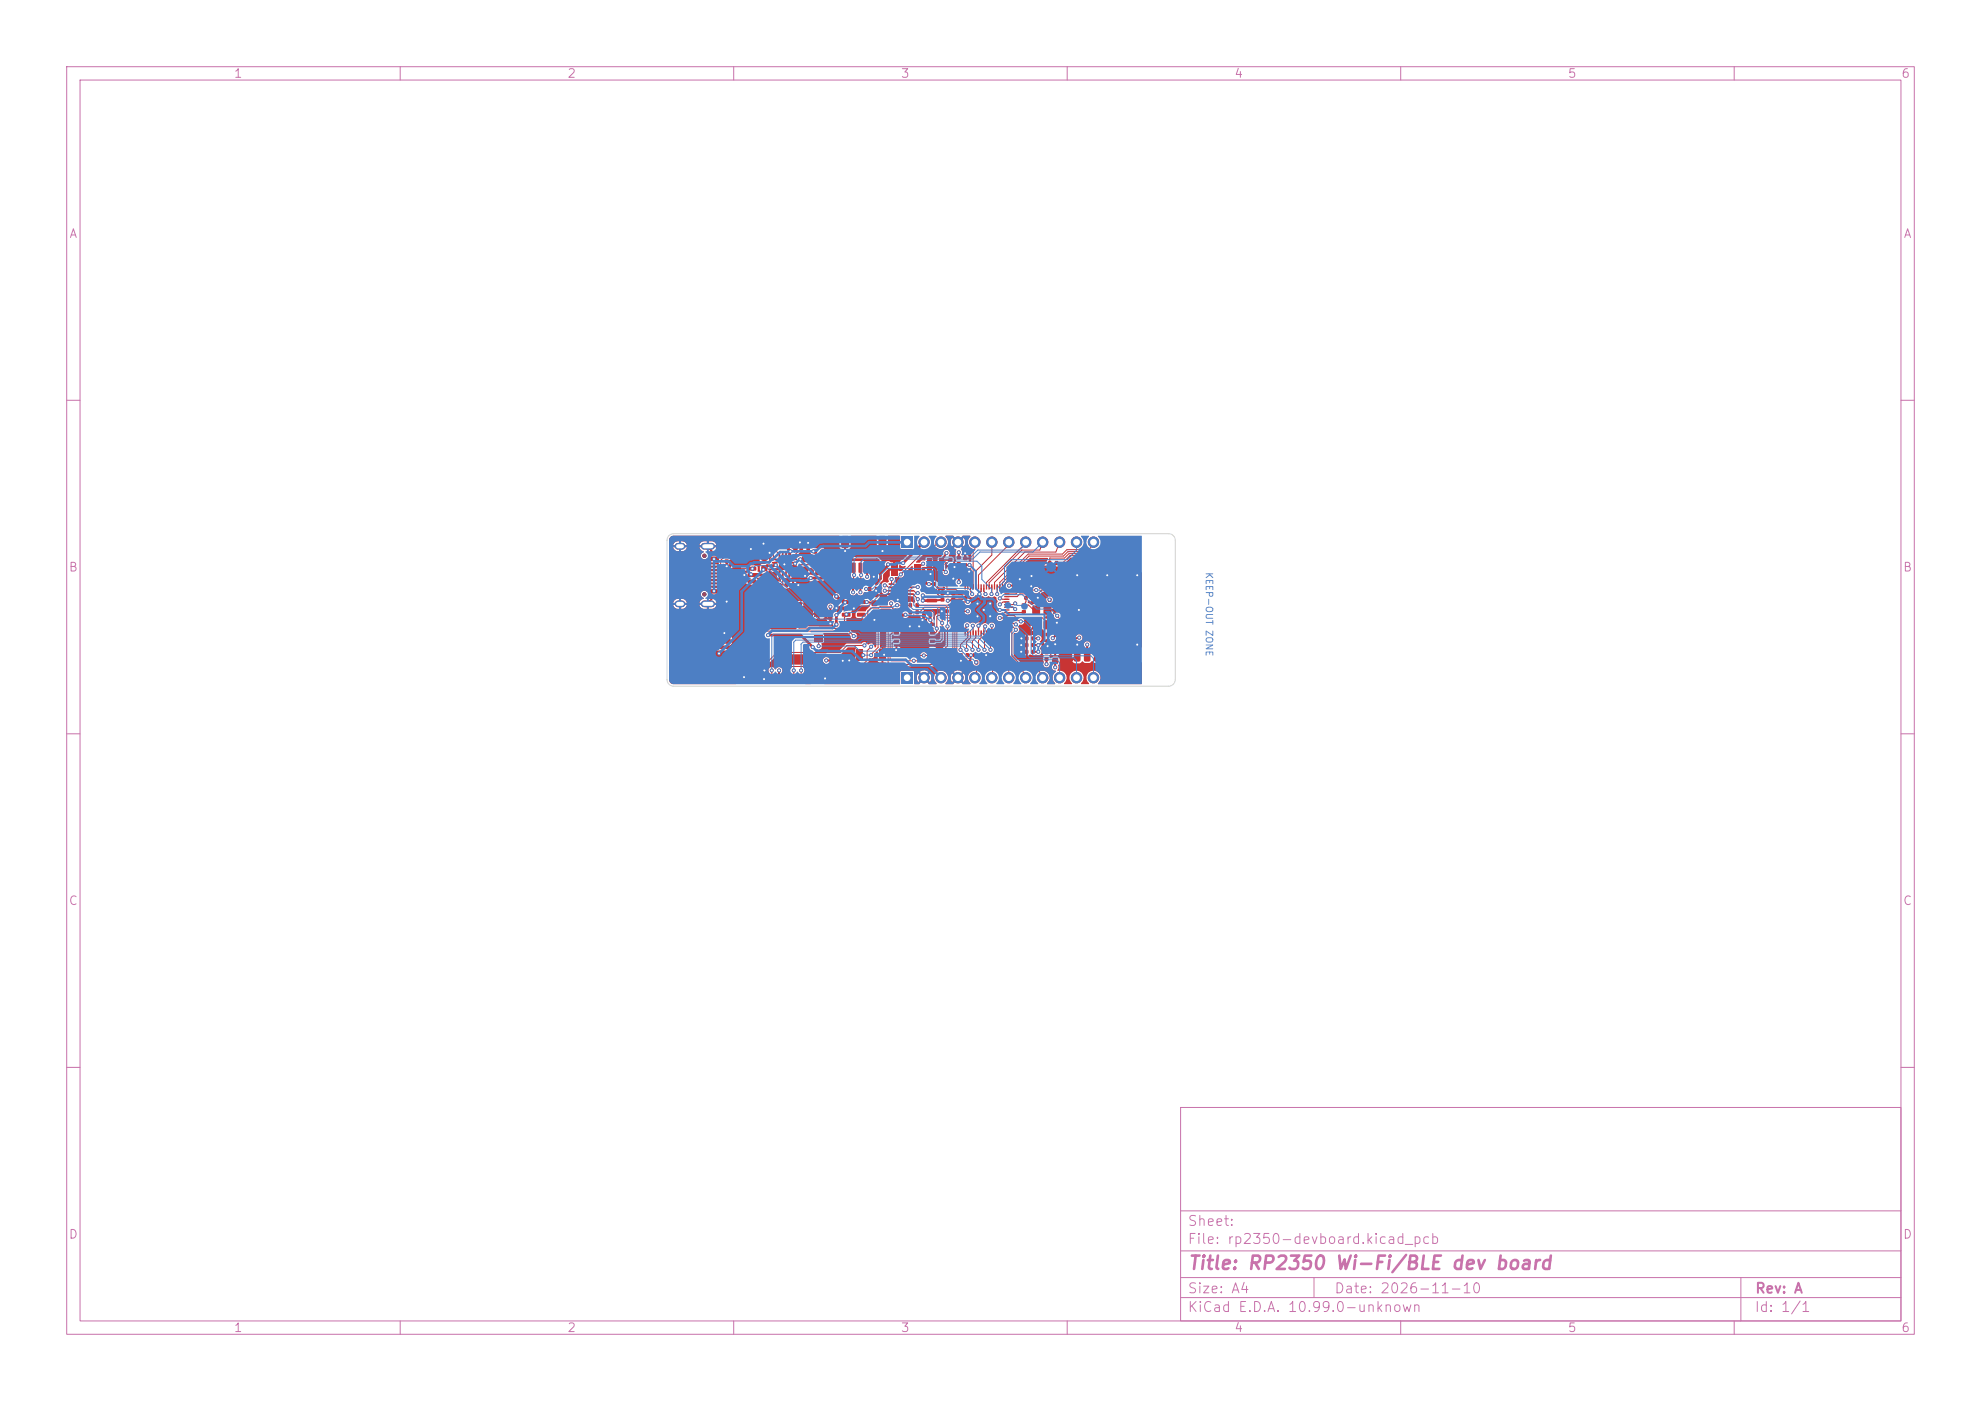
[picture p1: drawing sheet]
<svg xmlns="http://www.w3.org/2000/svg" width="297mm" height="210mm" viewBox="0 0 297 210" stroke-linecap="round" stroke-linejoin="round" font-family="sans-serif">
<defs><g id="words">
<text font-size="2" fill="#c872ab" x="178" y="190.8">Title: RP2350 Wi-Fi/BLE dev board</text>
<g font-size="1.5" fill="#c872ab">
<text x="178" y="184.1">Sheet:</text>
<text x="178" y="186.8">File: rp2350-devboard.kicad_pcb</text>
<text x="178" y="197">KiCad E.D.A. 10.99.0-unknown</text>
<text x="178" y="194.2">Size: A4</text>
<text x="200" y="194.2">Date: 2026-11-10</text>
<text x="263" y="197">Id: 1/1</text>
<text x="263" y="194.2">Rev: A</text>
</g>
<g font-size="1.3" fill="#c872ab">
<text x="35" y="12">1</text>
<text x="85" y="12">2</text>
<text x="135" y="12">3</text>
<text x="185" y="12">4</text>
<text x="235" y="12">5</text>
<text x="285" y="12">6</text>
<text x="10.3" y="36">A</text>
<text x="285.3" y="36">A</text>
<text x="10.2" y="86">B</text>
<text x="285.2" y="86">B</text>
<text x="10.2" y="136">C</text>
<text x="285.2" y="136">C</text>
<text x="10.2" y="186">D</text>
<text x="285.2" y="186">D</text>
<text x="35" y="200">1</text>
<text x="85" y="200">2</text>
<text x="135" y="200">3</text>
<text x="185" y="200">4</text>
<text x="235" y="200">5</text>
<text x="285" y="200">6</text>
</g>
<text font-size="1" fill="#5994dc" x="180.5" y="85.7" transform="rotate(90 180.5 85.7)">KEEP-OUT ZONE</text>
</g></defs>
<g fill="none" stroke="#c872ab" stroke-width=".15">
<path d="M10 10h277v190h-277zM12 12h273v186h-273zM60 10v2M110 10v2M160 10v2M210 10v2M260 10v2M10 60h2M285 60h2M10 110h2M285 110h2M10 160h2"/>
<path d="M177 166h108v32h-108zM285 160h2M60 198v2M110 198v2M160 198v2M177 194.5h108M177 191.5h108M177 187.5h108M177 181.5h108M197 191.5v3M210 198v2M260 198v2"/>
<path d="M261 191.5v6.5"/>
</g>
<path d="M100.3 80.3l.4-.2 .3-.1h74.2a1 1 0 0 1 1 1v20.9a1 1 0 0 1-1 1h-74.2a1 1 0 0 1-1-1v-20.9l.1-.3z" fill="none" stroke="#d0d2cd" stroke-width=".15"/>
<g fill="#c83434">
<path d="M122.3 85.4h.8v.8h-.8z"/>
<path d="M122.3 83.8h.8v.8h-.8z"/>
<path d="M127.6 87.8h.6v.4h-.6z"/>
<path d="M127.6 86.8h.6v.4h-.6z"/>
<path d="M154.2 86h.8v.8h-.8z"/>
<path d="M155.8 86h.8v.8h-.8z"/>
<path d="M153.6 89.3h.5v.6h-.5z"/>
<path d="M154.5 89.3h.5v.6h-.5z"/>
<path d="M156.6 98.5h.6v.5h-.6z"/>
<path d="M156.6 97.6h.6v.5h-.6z"/>
<path d="M138.9 83.7h.7v.7h-.7z"/>
<path d="M138.9 84.8h.7v.7h-.7z"/>
<path d="M140.8 84.8h.7v.7h-.7z"/>
<path d="M140.8 83.7h.7v.7h-.7z"/>
<path d="M117.7 87.4h.4v.6h-.4z"/>
<path d="M118.7 87.4h.4v.6h-.4z"/>
<path d="M119.9 81.9h.5v.6h-.5z"/>
<path d="M120.9 81.9h.5v.6h-.5z"/>
<path d="M131.2 87.1h.4v.5h-.4z"/>
<path d="M130.2 87.1h.4v.5h-.4z"/>
<path d="M170.1 83.8l.6-.1 .3 .1v1.6l-.2 .3h-.5l-.3-.2z"/>
<path d="M168.6 83.8l.6-.1 .3 .1v1.6l-.2 .3h-.6l-.2-.2z"/>
<path d="M167.1 83.8l.6-.1 .3 .1v1.6l-.2 .3h-.6l-.2-.2z"/>
<path d="M165.6 83.8l.7-.1 .2 .1v1.6l-.2 .3h-.6l-.2-.2z"/>
<path d="M164.1 83.8l.6-.1 .3 .1v1.6l-.2 .3h-.5l-.3-.2z"/>
<path d="M162.6 83.8l.6-.1 .3 .1v1.6l-.2 .3h-.5l-.3-.2z"/>
<path d="M161.1 83.8l.6-.1 .3 .1v1.6l-.2 .3h-.5l-.3-.2z"/>
<path d="M159.3 86.5l1.7-.1 .2 .3v.6l-.3 .1h-1.5l-.2-.2z"/>
<path d="M159.3 88l1.7-.1 .2 .3v.6l-.3 .1h-1.5l-.2-.2z"/>
<path d="M159.3 89.5l1.7-.1 .2 .3v.6l-.3 .1h-1.5l-.2-.2z"/>
<path d="M159.3 91l1.7-.1 .2 .3v.6l-.3 .1h-1.5l-.2-.2z"/>
<path d="M159.3 92.5l1.7-.1 .2 .3v.6l-.3 .1h-1.5l-.2-.2z"/>
<path d="M159.3 94l1.7-.1 .2 .3v.6l-.3 .1h-1.5l-.2-.2z"/>
<path d="M159.3 95.5l1.7-.1 .2 .3v.6l-.3 .1h-1.5l-.2-.2z"/>
<path d="M161.1 97.3l.6-.1 .3 .1v1.6l-.2 .3h-.5l-.3-.2z"/>
<path d="M162.6 97.3l.6-.1 .3 .1v1.6l-.2 .3h-.5l-.3-.2z"/>
<path d="M164.1 97.3l.6-.1 .3 .1v1.6l-.2 .3h-.5l-.3-.2z"/>
<path d="M165.6 97.3l.7-.1 .2 .1v1.6l-.2 .3h-.6l-.2-.2z"/>
<path d="M167.1 97.3l.6-.1 .3 .1v1.6l-.2 .3h-.6l-.2-.2z"/>
<path d="M168.6 97.3l.6-.1 .3 .1v1.6l-.2 .3h-.6l-.2-.2z"/>
<path d="M170.1 97.3l.6-.1 .3 .1v1.6l-.2 .3h-.5l-.3-.2z"/>
<path d="M154.6 97.4h.5v.6h-.5z"/>
<path d="M153.7 97.4h.5v.6h-.5z"/>
<path d="M144.4 84.4h.6v.5h-.6z"/>
<path d="M144.4 83.5h.6v.5h-.6z"/>
<path d="M136.3 90.4h.4v.6h-.4z"/>
<path d="M137.3 90.4h.4v.6h-.4z"/>
<path d="M114.2 84.8h.8v.8h-.8z"/>
<path d="M114.2 83.2h.8v.8h-.8z"/>
<path d="M154.6 95.4h.5v.6h-.5z"/>
<path d="M153.7 95.4h.5v.6h-.5z"/>
<path d="M130.7 90h.8v.8h-.8z"/>
<path d="M130.7 91.6h.8v.8h-.8z"/>
<path d="M153.2 91.5h.6v.4h-.6z"/>
<path d="M153.2 90.5h.6v.4h-.6z"/>
<path d="M144.8 97.9h.5v.6h-.5z"/>
<path d="M143.8 97.9h.5v.6h-.5z"/>
<path d="M133.1 92.5h.4v.6h-.4z"/>
<path d="M132.1 92.5h.4v.6h-.4z"/>
<path d="M157.2 89.6h.4v.6h-.4z"/>
<path d="M158.2 89.6h.4v.6h-.4z"/>
<path d="M135.1 100.7h1.7v1.7h-1.7z"/>
<path d="M130.2 89h.5v.5h-.5z"/>
<path d="M131.1 89h.5v.5h-.5z"/>
<path d="M120.3 83.4h.8v.8h-.8z"/>
<path d="M120.3 85h.8v.8h-.8z"/>
<path d="M125.1 89.2h.6v.5h-.6z"/>
<path d="M125.1 90.1h.6v.5h-.6z"/>
<path d="M109.8 85h1.2l.1 .5-.1 .1-1.1-.1-.1-.1z"/>
<path d="M109.8 85.9h1.2l.1 .5-.1 .1h-1.1l-.1-.1z"/>
<path d="M109.8 86.9h1.2l.1 .5-.1 .1-1.1-.1-.1-.1z"/>
<path d="M112.1 86.9h1.2l.1 .5-.2 .1-1-.1-.1-.1z"/>
<path d="M112.1 85.9h1.2l.1 .5-.2 .1h-1l-.1-.1z"/>
<path d="M112.1 85h1.2l.1 .5-.2 .1-1-.1-.1-.1z"/>
<path d="M145.9 97.9h.5v.6h-.5z"/>
<path d="M146.8 97.9h.5v.6h-.5z"/>
<path d="M139.8 87.3h.5v.5h-.5z"/>
<path d="M140.8 87.3h.5v.5h-.5z"/>
<path d="M128.5 97.4h.8v1.7h-.8z"/>
<path d="M131.8 97.4h1v1.7h-1z"/>
<path d="M106.1 95.6l3.2-.1 .2 .3v.5l-.2 .2h-3.1l-.2-.2z"/>
<path d="M106.1 97.6l3.2-.1 .2 .3v.5l-.2 .2h-3.1l-.2-.2z"/>
<path d="M100.4 93l3.1-.1 .2 .3v1l-.3 .2h-2.9l-.2-.2z"/>
<path d="M100.4 99.7l3.1-.1 .2 .3v1l-.3 .2h-2.9l-.2-.2z"/>
<path d="M138.9 89.8h1.5l.1 .4-.1 .1h-1.4z"/>
<path d="M138.9 88.3h1.5l.1 .5-.1 .1-1.4-.1z"/>
<path d="M108.7 88.2h.5v.4h-.5z"/>
<path d="M108.7 89.2h.5v.4h-.5z"/>
<path d="M124.4 98.6h.8v.8h-.8z"/>
<path d="M126 98.6h.8v.8h-.8z"/>
<path d="M156.8 94.9h.5v.5h-.5z"/>
<path d="M156.8 95.8h.5v.5h-.5z"/>
<path d="M125.2 93.3h.4v.6h-.4z"/>
<path d="M126.2 93.3h.4v.6h-.4z"/>
<path d="M151.8 87.5h.6v.5h-.6z"/>
<path d="M151.8 86.6h.6v.5h-.6z"/>
<path d="M135 92h.4v.5h-.4z"/>
<path d="M134 92h.4v.5h-.4z"/>
<path d="M114.1 82h.5v.6h-.5z"/>
<path d="M113.1 82h.5v.6h-.5z"/>
<path d="M126.2 90h1.2l.1 .5-.1 .1-1.1-.1-.1-.1z"/>
<path d="M126.2 90.9h1.2l.1 .5-.1 .1h-1.1l-.1-.1z"/>
<path d="M126.2 91.9h1.2l.1 .5-.1 .1-1.1-.1-.1-.1z"/>
<path d="M128.5 91.9h1.2l.1 .5-.1 .1-1.1-.1-.1-.1z"/>
<path d="M128.5 90h1.2l.1 .5-.1 .1-1.1-.1-.1-.1z"/>
<path d="M124.2 91.5h.6v.5h-.6z"/>
<path d="M124.2 92.4h.6v.5h-.6z"/>
<path d="M130.2 88h.4v.6h-.4z"/>
<path d="M131.2 88h.4v.6h-.4z"/>
<path d="M145.2 99h.4v.6h-.4z"/>
<path d="M146.2 99h.4v.6h-.4z"/>
<path d="M117 80.9h.8v.8h-.8z"/>
<path d="M118.6 80.9h.8v.8h-.8z"/>
<path d="M142.7 91.4h.5v.5h-.5z"/>
<path d="M141.7 91.4h.5v.5h-.5z"/>
<path d="M158.2 84.1h.4v.6h-.4z"/>
<path d="M157.2 84.1h.4v.6h-.4z"/>
<path d="M156.5 93h1.1v1.3h-1.1z"/>
<path d="M156.5 90.8h1.1v1.3h-1.1z"/>
<path d="M154.8 90.8h1.1v1.3h-1.1z"/>
<path d="M154.8 93h1.1v1.3h-1.1z"/>
<path d="M128.7 87.8h.6v.4h-.6z"/>
<path d="M128.7 86.8h.6v.4h-.6z"/>
<path d="M130.7 84.4l.5-.1 .1 .1v1.3l-.1 .2-.5-.1z"/>
<path d="M129.7 84.4l.4-.1 .2 .1v1.3l-.1 .2-.5-.1z"/>
<path d="M128.7 84.4l.4-.1 .2 .1v1.3l-.1 .2-.5-.1z"/>
<path d="M127.7 84.4l.5-.1 .1 .1v1.3l-.1 .2-.5-.1z"/>
<path d="M131.8 80.4l.8-.1 .3 .2v1.4l-.2 .2h-.7l-.3-.1z"/>
<path d="M126.2 80.4l.8-.1 .3 .2v1.4l-.2 .2h-.8l-.2-.1z"/>
<path d="M138.4 87.1h.6v.5h-.6z"/>
<path d="M138.4 86.2h.6v.5h-.6z"/>
<path d="M115.7 87.4h.4v.6h-.4z"/>
<path d="M116.7 87.4h.4v.6h-.4z"/>
<path d="M133.2 87.4h.9v.2l-.8 .1z"/>
<path d="M133.2 87.9h.9v.2l-.8 .1z"/>
<path d="M133.2 88.4h.9v.2l-.8 .1z"/>
<path d="M133.2 88.9h.9v.2l-.8 .1z"/>
<path d="M136.1 88.9h.8l.1 .2-.9 .1z"/>
<path d="M136.1 88.4h.8l.1 .2-.9 .1z"/>
<path d="M136.1 87.9h.8l.1 .2-.9 .1z"/>
<path d="M136.1 87.4h.8l.1 .2-.9 .1z"/>
<path d="M135 87.5h.2v1.6h-.2z"/>
<path d="M144.6 94.5h.2l-.1 .8-.1-.1z"/>
<path d="M145 94.5h.2l-.1 .8-.1-.1z"/>
<path d="M145.4 94.5h.2l-.1 .8-.1-.1z"/>
<path d="M145.8 94.5h.2l-.1 .8-.1-.1z"/>
<path d="M146.2 94.5h.2l-.1 .8-.1-.1z"/>
<path d="M146.6 94.5h.2l-.1 .8-.1-.1z"/>
<path d="M147 94.5h.2l-.1 .8-.1-.1z"/>
<path d="M147.4 94.5h.2l-.1 .8-.1-.1z"/>
<path d="M147.8 94.5h.2l-.1 .8-.1-.1z"/>
<path d="M148.2 94.5h.2l-.1 .8-.1-.1z"/>
<path d="M148.6 94.5h.2l-.1 .8-.1-.1z"/>
<path d="M149 94.5h.2l-.1 .8-.1-.1z"/>
<path d="M149.4 94.5h.2l-.1 .8-.1-.1z"/>
<path d="M149.8 94.5h.2l-.1 .8-.1-.1z"/>
<path d="M150.2 94.5h.2l-.1 .8-.1-.1z"/>
<path d="M150.6 94.1h.7v.2h-.7z"/>
<path d="M150.6 93.7h.7v.2h-.7z"/>
<path d="M150.6 93.3h.7v.2h-.7z"/>
<path d="M150.6 92.9h.7v.2h-.7z"/>
<path d="M150.6 92.5h.7v.2h-.7z"/>
<path d="M150.6 92.1h.7v.2h-.7z"/>
<path d="M150.6 91.7h.7v.2h-.7z"/>
<path d="M150.6 91.3h.7v.2h-.7z"/>
<path d="M150.6 90.9h.7v.2h-.7z"/>
<path d="M150.6 90.5h.7v.2h-.7z"/>
<path d="M150.6 90.1h.7v.2h-.7z"/>
<path d="M150.6 89.7h.7v.2h-.7z"/>
<path d="M150.6 89.3h.7v.2h-.7z"/>
<path d="M150.6 88.9h.7v.2h-.7z"/>
<path d="M150.6 88.5h.7v.2h-.7z"/>
<path d="M150.2 87.6h.2l-.1 .8-.1-.1z"/>
<path d="M149.8 87.6h.2l-.1 .8-.1-.1z"/>
<path d="M149.4 87.6h.2l-.1 .8-.1-.1z"/>
<path d="M149 87.6h.2l-.1 .8-.1-.1z"/>
<path d="M148.6 87.6h.2l-.1 .8-.1-.1z"/>
<path d="M148.2 87.6h.2l-.1 .8-.1-.1z"/>
<path d="M147.8 87.6h.2l-.1 .8-.1-.1z"/>
<path d="M147.4 87.6h.2l-.1 .8-.1-.1z"/>
<path d="M147 87.6h.2l-.1 .8-.1-.1z"/>
<path d="M146.6 87.6h.2l-.1 .8-.1-.1z"/>
<path d="M146.2 87.6h.2l-.1 .8-.1-.1z"/>
<path d="M145.8 87.6h.2l-.1 .8-.1-.1z"/>
<path d="M145.4 87.6h.2l-.1 .8-.1-.1z"/>
<path d="M145 87.6h.2l-.1 .8-.1-.1z"/>
<path d="M144.6 87.6h.2l-.1 .8-.1-.1z"/>
<path d="M143.7 88.5h.7v.2h-.7z"/>
<path d="M143.7 88.9h.7v.2h-.7z"/>
<path d="M143.7 89.3h.7v.2h-.7z"/>
<path d="M143.7 89.7h.7v.2h-.7z"/>
<path d="M143.7 90.1h.7v.2h-.7z"/>
<path d="M143.7 90.5h.7v.2h-.7z"/>
<path d="M143.7 90.9h.7v.2h-.7z"/>
<path d="M143.7 91.3h.7v.2h-.7z"/>
<path d="M143.7 91.7h.7v.2h-.7z"/>
<path d="M143.7 92.1h.7v.2h-.7z"/>
<path d="M143.7 92.5h.7v.2h-.7z"/>
<path d="M143.7 92.9h.7v.2h-.7z"/>
<path d="M143.7 93.3h.7v.2h-.7z"/>
<path d="M143.7 93.7h.7v.2h-.7z"/>
<path d="M143.7 94.1h.7v.2h-.7z"/>
<path d="M145.8 89.7h3.4v3.4h-3.4z"/>
<path d="M106.4 82.7h1.3l.1 .5-.2 .1-1.2-.1-.1-.1z"/>
<path d="M106.4 83.5h1.3l.1 .5-.2 .1-1.2-.1-.1-.1z"/>
<path d="M106.3 84.8h1.4l.1 .2-1.4 .1z"/>
<path d="M106.3 85.8h1.4l.1 .2-1.4 .1z"/>
<path d="M106.3 86.3h1.4l.1 .2-1.4 .1z"/>
<path d="M106.3 87.3h1.4l.1 .2-1.4 .1z"/>
<path d="M106.4 88.4h1.3l.1 .5-.2 .1-1.2-.1-.1-.1z"/>
<path d="M106.4 89.2h1.3l.1 .5-.2 .1-1.2-.1-.1-.1z"/>
<path d="M106.3 87.8h1.4l.1 .2-1.4 .1z"/>
<path d="M106.3 86.8h1.4l.1 .2-1.4 .1z"/>
<path d="M106.3 85.3h1.4l.1 .2-1.4 .1z"/>
<path d="M106.3 84.3h1.4l.1 .2-1.4 .1z"/>
<circle cx="138.5" cy="101.6" r=".85"/>
<circle cx="141.1" cy="101.6" r=".85"/>
<circle cx="143.6" cy="101.6" r=".85"/>
<circle cx="146.2" cy="101.6" r=".85"/>
<circle cx="148.7" cy="101.6" r=".85"/>
<circle cx="151.2" cy="101.6" r=".85"/>
<circle cx="153.8" cy="101.6" r=".85"/>
<circle cx="156.3" cy="101.6" r=".85"/>
<circle cx="158.9" cy="101.6" r=".85"/>
<circle cx="161.4" cy="101.6" r=".85"/>
<circle cx="163.9" cy="101.6" r=".85"/>
</g>
<path d="M101.6 81.9h.7M101.6 90.5h.7M105.6 81.9h1.1M105.6 90.5h1.1" fill="none" stroke="#c83434" stroke-width="1"/>
<g fill="#c83434">
<path d="M135.1 80.4h1.7v1.7h-1.7z"/>
<path d="M142.6 89.7h.6v.4h-.6z"/>
<path d="M142.6 88.7h.6v.5h-.6z"/>
<path d="M141.7 87.3h.5v.5h-.5z"/>
<path d="M142.7 87.3h.5v.5h-.5z"/>
<path d="M134.1 93.4h.6l.1 .4h-.7z"/>
<path d="M134.1 94.7l.6-.1 .1 .4-.7 .1z"/>
<path d="M134.1 95.9h.6l.1 .4-.7 .1z"/>
<path d="M134.1 97.2h.6l.1 .4h-.7z"/>
<path d="M139.5 97.2h.6l.1 .4h-.7z"/>
<path d="M139.5 95.9h.6l.1 .4-.7 .1z"/>
<path d="M139.5 94.7l.6-.1 .1 .4-.7 .1z"/>
<path d="M139.5 93.4h.6l.1 .4h-.7z"/>
<path d="M135.4 93.4h3.4v4.3h-3.4z"/>
<path d="M142.2 83.7h.6v.5h-.6z"/>
<path d="M142.2 84.6h.6v.5h-.6z"/>
<path d="M136.3 91.5h.4v.6h-.4z"/>
<path d="M137.3 91.5h.4v.6h-.4z"/>
<path d="M158.2 94.8h.5v.5h-.5z"/>
<path d="M158.2 93.9h.5v.5h-.5z"/>
<path d="M108.7 82.9h.5v.4h-.5z"/>
<path d="M108.7 83.9h.5v.4h-.5z"/>
<path d="M119.7 101.3h.8v1.1h-.8z"/>
<path d="M118.6 101.3h.8v1.1h-.8z"/>
<path d="M117.5 101.3h.8v1.1h-.8z"/>
<path d="M116.4 101.3h.8v1.1h-.8z"/>
<path d="M115.3 101.3h.8v1.1h-.8z"/>
<path d="M114.2 101.3h.8v1.1h-.8z"/>
<path d="M113.1 101.3h.8v1.1h-.8z"/>
<path d="M112.1 101.3h.7v1.1h-.7z"/>
<path d="M122.1 95.2h1.2v1h-1.2z"/>
<path d="M122.1 91.5h1.2v1h-1.2z"/>
<path d="M121.8 101.1h1.5v1.3h-1.5z"/>
<path d="M118.3 90.4h1.9v1.3h-1.9z"/>
<path d="M112.3 90.4h1.9v1.3h-1.9z"/>
<path d="M110.7 100.6h1.1v1.8h-1.1z"/>
<path d="M154.6 96.4h.5v.6h-.5z"/>
<path d="M153.7 96.4h.5v.6h-.5z"/>
<path d="M144.4 86.4h.6v.5h-.6z"/>
<path d="M144.4 85.4h.6v.5h-.6z"/>
<path d="M143.5 86.2h.5v.5h-.5z"/>
<path d="M143.5 85.3h.5v.5h-.5z"/>
<path d="M143.5 83.3h.5v.5h-.5z"/>
<path d="M143.5 84.3h.5v.5h-.5z"/>
<path d="M139.2 91.9h.5v.6h-.5z"/>
<path d="M138.3 91.9h.5v.6h-.5z"/>
<path d="M115.7 83.7h.9v.2l-.8 .1z"/>
<path d="M115.7 84.2h.9v.2l-.8 .1z"/>
<path d="M115.7 84.7h.9v.2l-.8 .1z"/>
<path d="M115.7 85.2h.9v.2l-.8 .1z"/>
<path d="M116.7 85.6h.3l-.1 .9-.2-.1z"/>
<path d="M117.2 85.6h.3l-.1 .9-.2-.1z"/>
<path d="M117.7 85.6h.3l-.1 .9-.2-.1z"/>
<path d="M118.2 85.6h.3l-.1 .9-.2-.1z"/>
<path d="M118.6 85.2h.8l.1 .2-.9 .1z"/>
<path d="M118.6 84.7h.8l.1 .2-.9 .1z"/>
<path d="M118.6 84.2h.8l.1 .2-.9 .1z"/>
<path d="M118.6 83.7h.8l.1 .2-.9 .1z"/>
<path d="M118.2 82.7l.3 .1-.1 .8h-.2z"/>
<path d="M117.7 82.7l.3 .1-.1 .8h-.2z"/>
<path d="M117.2 82.7l.3 .1-.1 .8h-.2z"/>
<path d="M116.7 82.7l.3 .1-.1 .8h-.2z"/>
<path d="M116.8 83.8h1.6v1.6h-1.6z"/>
<path d="M122 82.4h.5v.6h-.5z"/>
<path d="M123 82.4h.5v.6h-.5z"/>
<path d="M157.8 98.7h.8v.8h-.8z"/>
<path d="M157.8 97.1h.8v.8h-.8z"/>
<path d="M116 81.2h.5v.6h-.5z"/>
<path d="M115 81.2h.5v.6h-.5z"/>
<path d="M141 89.7h.6v.4h-.6z"/>
<path d="M141 88.7h.6v.5h-.6z"/>
<path d="M158.2 86.6h.4v.6h-.4z"/>
<path d="M157.2 86.6h.4v.6h-.4z"/>
<path d="M137 84.6h.9v1.7h-.9z"/>
<path d="M133.6 84.6h.9v1.7h-.9z"/>
<circle cx="138.5" cy="81.3" r=".85"/>
<circle cx="141.1" cy="81.3" r=".85"/>
<circle cx="143.6" cy="81.3" r=".85"/>
<circle cx="146.2" cy="81.3" r=".85"/>
<circle cx="148.7" cy="81.3" r=".85"/>
<circle cx="151.2" cy="81.3" r=".85"/>
<circle cx="153.8" cy="81.3" r=".85"/>
<circle cx="156.3" cy="81.3" r=".85"/>
<circle cx="158.9" cy="81.3" r=".85"/>
<circle cx="161.4" cy="81.3" r=".85"/>
<circle cx="163.9" cy="81.3" r=".85"/>
<circle cx="149.9" cy="91.4" r=".3"/>
<circle cx="146.7" cy="93.8" r=".3"/>
<circle cx="145.1" cy="90.2" r=".3"/>
<circle cx="146.9" cy="89" r=".3"/>
<circle cx="138.3" cy="89.3" r=".3"/>
<circle cx="155.7" cy="96.7" r=".3"/>
<circle cx="138.3" cy="90" r=".3"/>
<circle cx="155.7" cy="97.7" r=".3"/>
<circle cx="145.3" cy="84.7" r=".3"/>
<circle cx="129.9" cy="90.3" r=".3"/>
<circle cx="139.5" cy="93" r=".3"/>
<circle cx="135.8" cy="92.1" r=".3"/>
<circle cx="141.9" cy="82.9" r=".3"/>
<circle cx="129" cy="88.8" r=".3"/>
<circle cx="158.2" cy="100" r=".3"/>
<circle cx="124.5" cy="90.9" r=".3"/>
<circle cx="149.9" cy="92.6" r=".3"/>
<circle cx="116.8" cy="100.5" r=".3"/>
<circle cx="157.8" cy="95.7" r=".3"/>
<circle cx="145" cy="93.8" r=".3"/>
<circle cx="161.8" cy="95.6" r=".3"/>
<circle cx="139.3" cy="87.5" r=".3"/>
<circle cx="143.8" cy="87.3" r=".3"/>
<circle cx="123.9" cy="99" r=".3"/>
<circle cx="127.9" cy="88.8" r=".3"/>
<circle cx="163" cy="96.6" r=".3"/>
<circle cx="130" cy="86.4" r=".3"/>
<circle cx="143.8" cy="82.8" r=".3"/>
<circle cx="142.1" cy="90" r=".3"/>
<circle cx="145.6" cy="98.2" r=".3"/>
<circle cx="151.3" cy="87.8" r=".3"/>
<circle cx="155.7" cy="95.7" r=".3"/>
<circle cx="147.8" cy="89" r=".3"/>
<circle cx="156.9" cy="99.6" r=".3"/>
<circle cx="148.7" cy="93.8" r=".3"/>
<circle cx="145.1" cy="91.6" r=".3"/>
<circle cx="129.8" cy="88.3" r=".3"/>
<circle cx="145.8" cy="89" r=".3"/>
<circle cx="130.6" cy="98.2" r=".3"/>
<circle cx="129.4" cy="98.2" r=".3"/>
<circle cx="135.1" cy="86.1" r=".3"/>
<circle cx="126.9" cy="92.1" r=".3"/>
<circle cx="152.3" cy="94.4" r=".3"/>
<circle cx="152.3" cy="93.6" r=".3"/>
<circle cx="153" cy="93.1" r=".3"/>
<circle cx="149.5" cy="89" r=".3"/>
<circle cx="146.3" cy="99.3" r=".3"/>
<circle cx="133.7" cy="86.8" r=".3"/>
<circle cx="144" cy="97.4" r=".3"/>
<circle cx="137.6" cy="88.9" r=".3"/>
<circle cx="141.2" cy="93.4" r=".3"/>
<circle cx="137.6" cy="89.8" r=".3"/>
<circle cx="142.1" cy="93.9" r=".3"/>
<circle cx="137" cy="99.1" r=".3"/>
<circle cx="132.7" cy="87.8" r=".3"/>
<circle cx="132.6" cy="88.5" r=".3"/>
<circle cx="138.5" cy="98.3" r=".3"/>
<circle cx="137.6" cy="88" r=".3"/>
<circle cx="140.5" cy="94.2" r=".3"/>
<circle cx="141.8" cy="85.8" r=".3"/>
<circle cx="148.6" cy="89" r=".3"/>
<circle cx="149.9" cy="90.6" r=".3"/>
<circle cx="138.4" cy="84.5" r=".3"/>
<circle cx="128.1" cy="86.2" r=".3"/>
<circle cx="129.1" cy="86.2" r=".3"/>
<circle cx="122.7" cy="96.8" r=".3"/>
<circle cx="144.9" cy="97.4" r=".3"/>
<circle cx="145.8" cy="93.8" r=".3"/>
<circle cx="115.7" cy="100.5" r=".3"/>
<circle cx="130.6" cy="97" r=".3"/>
<circle cx="145.8" cy="97.4" r=".3"/>
<circle cx="146.7" cy="97.4" r=".3"/>
<circle cx="129.6" cy="96.8" r=".3"/>
<circle cx="147.7" cy="93.9" r=".3"/>
<circle cx="128" cy="95.4" r=".3"/>
<circle cx="147.6" cy="97.4" r=".3"/>
<circle cx="120.1" cy="100.5" r=".3"/>
<circle cx="119" cy="100.5" r=".3"/>
<circle cx="148.5" cy="97.4" r=".3"/>
<circle cx="152.2" cy="91.3" r=".3"/>
<circle cx="152.2" cy="90.4" r=".3"/>
<circle cx="134.5" cy="90.7" r=".3"/>
<circle cx="112.8" cy="85.3" r=".3"/>
<circle cx="133.6" cy="90.4" r=".3"/>
<circle cx="157.3" cy="89.9" r=".3"/>
<circle cx="155.3" cy="88.4" r=".3"/>
<circle cx="158.5" cy="92.3" r=".3"/>
<circle cx="149.9" cy="89.7" r=".3"/>
<circle cx="119.9" cy="81.3" r=".3"/>
<circle cx="147.5" cy="91.4" r=".3"/>
<circle cx="161.7" cy="91.4" r=".3"/>
<circle cx="120.7" cy="86.3" r=".3"/>
<circle cx="127.3" cy="99" r=".3"/>
<circle cx="128" cy="91.2" r=".3"/>
<circle cx="143.1" cy="85" r=".3"/>
<circle cx="108.9" cy="90.2" r=".3"/>
<circle cx="136.4" cy="93.9" r=".3"/>
<circle cx="111.5" cy="101.5" r=".3"/>
<circle cx="131" cy="86.4" r=".3"/>
<circle cx="131.4" cy="88.5" r=".3"/>
<circle cx="170.5" cy="86.2" r=".3"/>
<circle cx="137.8" cy="93.9" r=".3"/>
<circle cx="134.6" cy="89.9" r=".3"/>
<circle cx="158.2" cy="96.6" r=".3"/>
<circle cx="144.1" cy="99.1" r=".3"/>
<circle cx="153.1" cy="97.7" r=".3"/>
<circle cx="134.4" cy="97.5" r=".3"/>
<circle cx="124.5" cy="93.5" r=".3"/>
<circle cx="157.1" cy="96.9" r=".3"/>
<circle cx="153.1" cy="95.7" r=".3"/>
<circle cx="170.5" cy="96.6" r=".3"/>
<circle cx="142.9" cy="86.7" r=".3"/>
<circle cx="166" cy="86.2" r=".3"/>
<circle cx="158.5" cy="93.3" r=".3"/>
<circle cx="119.7" cy="87.7" r=".3"/>
<circle cx="131.1" cy="92.9" r=".3"/>
<circle cx="108.6" cy="94.9" r=".3"/>
<circle cx="108.9" cy="84.9" r=".3"/>
<circle cx="142.1" cy="88.9" r=".3"/>
<circle cx="148.5" cy="90.5" r=".3"/>
<circle cx="155.6" cy="89.6" r=".3"/>
<circle cx="161.5" cy="96.6" r=".3"/>
<circle cx="148.5" cy="92.4" r=".3"/>
<circle cx="153.1" cy="96.7" r=".3"/>
<circle cx="125.4" cy="91.2" r=".3"/>
<circle cx="114.5" cy="81.5" r=".3"/>
<circle cx="152.9" cy="86.8" r=".3"/>
<circle cx="154.6" cy="87.9" r=".3"/>
<circle cx="138.3" cy="93" r=".3"/>
<circle cx="121.2" cy="81.4" r=".3"/>
<circle cx="139.5" cy="86.1" r=".3"/>
<circle cx="115.4" cy="82.9" r=".3"/>
<circle cx="132.3" cy="82.6" r=".3"/>
<circle cx="112.6" cy="82.3" r=".3"/>
<circle cx="147.9" cy="98.2" r=".3"/>
<circle cx="145.3" cy="85.7" r=".3"/>
<circle cx="117.6" cy="84.6" r=".3"/>
<circle cx="123.7" cy="101.7" r=".3"/>
<circle cx="111.6" cy="86.2" r=".3"/>
<circle cx="126.7" cy="82.6" r=".3"/>
<circle cx="154.6" cy="86.4" r=".3"/>
<circle cx="132.5" cy="98.1" r=".3"/>
<circle cx="114.5" cy="101.8" r=".3"/>
<circle cx="161.5" cy="86.2" r=".3"/>
<circle cx="126.4" cy="99.1" r=".3"/>
<circle cx="114.6" cy="100.5" r=".3"/>
<circle cx="146.5" cy="92.4" r=".3"/>
<circle cx="141.2" cy="91.6" r=".3"/>
<circle cx="144.7" cy="82.9" r=".3"/>
<circle cx="146.5" cy="90.5" r=".3"/>
<circle cx="121.5" cy="86.7" r=".3"/>
<circle cx="116.3" cy="84.7" r=".3"/>
<circle cx="135.4" cy="84.4" r=".3"/>
<circle cx="107.8" cy="98" r=".3"/>
<circle cx="133.1" cy="84.6" r=".3"/>
<circle cx="114.4" cy="85.4" r=".3"/>
<circle cx="112.6" cy="86.1" r=".3"/>
<circle cx="118.5" cy="82.7" r=".3"/>
<circle cx="107.1" cy="83.8" r=".3"/>
<circle cx="107.1" cy="88.6" r=".3"/>
<circle cx="121.9" cy="82.7" r=".3"/>
<circle cx="115.1" cy="95.2" r=".3"/>
<circle cx="119.2" cy="84.5" r=".3"/>
<circle cx="125.4" cy="89.4" r=".3"/>
<circle cx="125.4" cy="92.2" r=".3"/>
<circle cx="120" cy="83.8" r=".3"/>
<circle cx="126.7" cy="90.3" r=".3"/>
<circle cx="121.8" cy="97" r=".3"/>
<circle cx="125.4" cy="93.6" r=".3"/>
</g>
<g fill="none" stroke="#c83434" stroke-width=".3">
<path d="M108.6 94.9l-.8 1.1M108.9 84.1v.8M108.9 89.4v.8M110.5 86.2h1.1M112.6 82.3h.7M114.5 81.5h.7M115.4 82.9l-.8 .7M118.9 87.7h.8M119 81.3h.9M120.7 85.4v.9M121.2 81.4v.8M123.9 99h.9"/>
<path d="M124.5 90.9v.8M124.5 92.7v.8M125.4 90.4v.8M126.4 99h.9M126.7 81.6v1M126.9 91.2h1.1M127.9 88v.8M129 88v.8M129.1 90.3l2 .1M130 85.1v1.4M131 85.1v1.4M131.1 92v.9"/>
<path d="M132.3 81.6v1M135.8 92.2l-.6 .1M138.5 92.2l-.2 .8M138.7 87.4l.6 .2h.7M139.3 85.2l.2 .9-.8 .3M139.5 92.2v.8M141.2 91.6h.8M141.3 89.9l-1.6 .1M141.3 89h1.6M141.9 82.9l-.8 1.2M142.5 84.9l.6 .1M142.9 89.9l-.8 .2"/>
<path d="M142.9 86.7v.9M143.1 85l.6 .5M143.7 82.8v.8M143.7 86.5v.8M143.7 84.5l-.6 .5M144.1 98.2v.9M144.7 82.9v.8M144.7 85.7h.6M145 98.2h1.1M145.6 98.2l-.2 1.1M147.1 98.2h.7M151.3 87.8h.8"/>
<path d="M152.1 86.8h.8M153.1 97.7h.8M153.1 96.7h.8M153.1 95.7h.8M154.6 86.4v1.5M154.8 89.6h.8M154.9 97.7h.8M154.9 96.7h.8M154.9 95.7h.8M156.9 98.8v.8M157 96.1l-.1 1.7M158.2 96.6v.9"/>
<path d="M158.2 99.1v.9M158.4 95.1l-.6 .6M158.4 93.3v.8M160.2 91.4h1.5M161.5 84.7v1.5M161.5 96.6v1.6M161.8 95.6l-1.6 .3M163 96.6v1.6M166 84.7v1.5M170.5 84.7v1.5M170.5 96.6v1.6M114.6 100.5v1.4"/>
<path d="M116.8 100.5v1.4"/>
</g>
<g fill="none" stroke="#c83434" stroke-width=".2">
<path d="M117 85.2l-.7 .2M117.1 85.3l-.3 .6M118.1 85.3l.2 .6M133.7 89.1h1.4M138.7 87.4l-1.5-.1-.7 .3M141.1 87.6h.9M142.9 89h1.4M143 91.6l.3-.2h1.1l.2 .2M143.7 86.5l1 .1v1.2M144.3 90.2h.8M144.3 89.8l-1.4 .1M144.6 91.6l-.2 .2h-1.1l-.3-.1"/>
<path d="M144.6 91.6h.5M145 93.8l-.3 .5v.4M146.7 93.8v.9M147.1 88.2v.4l-.3 .5M147.5 88.2v.4l.3 .5M148.7 93.8v.9M149.9 91.4h.8M149.9 92.6h.8M152.1 87.8v.4l-.5 .4h-.5"/>
</g>
<g fill="none" stroke="#c83434" stroke-width=".4">
<path d="M112.6 86.1l1 .1M112.8 86.2h1.6l1.4 1.5M114.5 85.2l-.1 .2M115.1 95.2h5l1.7 1.8M116.1 84.8h-1.1l-.3 .4M116.2 84.4v.4M116.3 84.7l-.1 .1M117.4 81.4l.2 .3 .7 .7 .1 .8M118.5 82.7h.1M119 84.4v.4M119.1 84.4l.1 .1M120 83.9h.6"/>
<path d="M122 82.7h.2M125.4 92.2v1.4M125.5 89.5l.2 .2 .3 .1 .2 .2h.2l.4 .3M132.7 85.2l-1.3-1.3h-3.9l-.4 .4h-1.3l-2.5 2.4h-1.7M133.2 84.6v.2l-1.2 1.1v.9l-.6 .5M138.3 89.3v.7h1.4M138.5 81.3l-3.1 3.1"/>
</g>
<g fill="none" stroke="#c83434" stroke-width=".25">
<path d="M102 90.6v3M102 93.7v6.6M106.2 81.9v.2l.8 .8M107 89.5l-.8 .9v.1M109 90.2h3.4l.8 .9M119.3 87.8v3.2M122.8 92l.4 .3h.7l.5 .4M131.4 88.4v.8M132.3 82.6l1.8 1.7v1.1M132.4 98.2h.1M133.7 89.1l.9 .8M135.7 97l-.6 .4h-.7"/>
<path d="M139.5 92.2v.7l.3 .7M141.2 84h1.2M144.7 84.7h.6M155.1 89.7l.8 .7 .2 .1 .9 .9M155.3 93.7l-1.3 1.3-.1 .7M111.3 101.5h.3M122.6 101.7h1.1"/>
</g>
<g fill="none" stroke="#c83434" stroke-width=".15">
<path d="M107 86h-.8l-.2 .2 .1 .7h.9M107.1 85.5h.8l.2 .2v.6l-.2 .1-.8 .1M107.1 88l1.5 .1 .3 .3M107.1 87h3.1l.2 .2M108.9 83.1l-.8 .9v.8l-.2 .1-.8 .1M110.4 85.3l-1.2 .2h-1.3M110.5 85.3h2.2M110.5 87.2h2.2M112.8 87.2l7 7h7l.4-.4h1.7l1.2-1.2v-1l.4-.4h1.2l.3-.2h1.5M114.4 82.3l1.3 .1 .2 .3v.9l.3 .2M116.3 81.6l.1 1.1 .4 .4M117 87.7h.8"/>
<path d="M117.4 86.1v1.6M119.1 85.4l.6-.1 .2-.3 .2-.3h1.4l1.1 1.1M120.1 82.3l-.8 .8v.4l-.3 .3M122.7 95.7v1.2M123.2 82.7l-.3 .3v.8l-.2 .4M126.8 92.2l-.2 .4v.8l-.2 .2M128 85.1l.1 1.1-.2 .8M128 95.4l-.8-.8h-13.9l-.8 .9v6.1M128.9 98.2h.5M129 85.1l.1 1.1-.1 .8M129.6 96.8h-2.6l-1.1 1h-9.4l-3 3v.8M129.8 88.3h.6"/>
<path d="M129.9 92.7h.1M130.1 92.6v.1M130.4 87.4v1.8M130.6 97l-.6 .6v1.4l-.5 .5h-.9l-.4 .4h-9.6l-.7 .7v1M132.2 92.9l-.6 .6v3.6l-1 1.1M132.6 87.8h.3l.3 .3h.5M132.6 88.6h1.1M133.3 92.6l.4-.3h.5v.7l.2 .6h-.9l-.3 .3v5.5l.1 .2h9.9l.2-.2v-5.1l.1-.1h.8M133.6 90.5v.5l.3 .3h2.1l.5 .5M133.7 86.8v.8M134.5 90.7h2M136.5 88.6h.5l.4 .3h.2"/>
<path d="M136.5 89.1h.4l.7 .7M137.6 88l-1.1 .1M138.4 84.5l-.9 .9M141 81.3l-.5 .2-1 .9h-.6l-.4 .4h-.2l-3.2 3.3M141.1 85.2l.7 .6M142 87.6v.7h1.3l.3 .3h.7M144.3 93.8h-1l-.1 .2v4.9l-.3 .2h-9.3l-.1-.2v-3.7l.2-.3h.7M144.3 93.4h-1.3l-.2 .2v4.5l-.2 .2h-8.6l-.3-.3v-1.6l.3-.3h.4M144.3 93h-2.1l-.2 .2v3.6l-.6 .6h-1.6M144.3 92.2h-3.7l-.1 .2v2.3l-.3 .2h-.4M144.3 92.6h-2.9l-.2 .2v3l-.3 .3h-1.1M144.3 91h-5.7l-.6 .6-.4 .2"/>
<path d="M144.3 90.6h-.8v.1h-6M144.7 87l.4 .3v.5M145.1 94.7v.9l-1.1 1.1v.7M145.5 87.8v.8l.2 .5M145.5 94.7v.9l-.6 .6v1.2M145.9 93.8v1.3M146.2 81.3v1l-.3 .3v5.6M146.3 94.7v.9l-.5 .5v1.3M147.1 94.7v.9l-.4 .4v1.4M147.7 93.9l-.2 .4v.8M147.9 94.7v.9l-.3 .3v1.5M148.3 94.7v.9l.2 .2v1.6"/>
<path d="M148.7 81.3v1.9l-2.4 2.4v2.6M148.7 87.8l-.1 1.3M149.1 94.7v3.2l-2.7 2.7-.2 1M149.5 87.8v1.3M149.5 94.7v4.6l-.6 .6-.2 1.7M149.9 94.7v4.3l1.3 1.3v1.3M149.9 89.7l.4 .1h.8M150.3 94.7v2.8l3 3 .5 1.1M150.7 94.2h.8l.2 .2v4l1.9 1.8h2l.7 1.4M150.7 93.8h1l.6 .6M150.7 93.4h1.2l.4 .2M150.7 93h2.1l.2 .2"/>
<path d="M150.7 92.2h1.3l.3 .4h3.9l.8 .8M150.7 91h1.2l.3 .3M151.1 90.2h-.7l-.5 .4M151.2 81.3l-.2 .6-4.3 4.3v2M152.2 90.5l-.3 .1h-1.2M153.5 91.7l-.3 .1h-2.5M153.6 88.5h1.7M153.8 81.3l-.2 .3-5.7 5.7v.9M153.8 89.6v.6l-.3 .5h.7l.5 .5 .6 .3M156.2 86.4l.4 .3h.5l.3 .2M156.3 81.3l-.4 1.2h-2.7l-4.9 4.8v.9M157 93.7v1.4"/>
<path d="M157.2 84.5h-2.9l-.7 .7v3.5h-1l-.3 .3h-1.6M158.4 87h1.7M158.4 90h1.7M158.5 92.3l.5 .6h1.2v1.5M158.9 81.3l-.6 1.5h-4.7l-4.5 4.5v.9M159.7 88.4h-3.5l-.6 .6h-2.7l-.4 .4h-1.8M163 84.3v-.6l-.4-.4h-2.2l-1.1 1.1h-.9M163.9 81.3l-.2 .6-.5 .5h-3.3l-.6 .7h-5.2l-4.2 4.2v.9M164.5 84.3v-.6l-.7-.7h-3.6l-.6 .7h-2.2v.7M167.5 84.3v-.6l-1-1h-6.4l-.7 .7h-5.1l-4 3.9v.9M115.7 100.5v1.1M119 100.5v1.1"/>
<path d="M120.1 100.5v1.1"/>
</g>
<path d="M140 88.6l.9 .8h3.4" fill="none" stroke="#c83434" stroke-width=".18"/>
<g fill="#c83434">
<path d="M100.5 80.5l.5-.2h24.8l.1 .1-.1 .7h1.7v-.7l.1-.1h3.8l.1 .1v.7h1.7v-.8h1.7v.1l.1 1.9 1.8 .1-1.4 1.5-.4 .2-.1 .3-.7-.1v1h.6v-.6l.1-.1a.65 .65 0 0 0 .9 .2v.2l-.7 .6h-1.7v.8a.7 .7 0 0 0-.1 .8l-.3 .2a.56 .56 0 0 0-.7 0 .56 .56 0 0 0 0 .8h-.1a.51 .51 0 0 0 .3 .8l1.9-.1-.1-1.6a.23 .23 0 0 1-.2-.2 .23 .23 0 0 1 .1-.2v-.4h.5a.57 .57 0 0 0 .6 0 .57 .57 0 0 0 .3-.5l1.2-1.2 .1 1.6h1.2l.2 .5-.1 .1h-1.1l-.5 .2h-.6l-.1 .2v1.8l.2 .2h.8l.2 .2 .1 .6-.2 .2-.3-.2h-.4l-.3 .2h-1.1a.7 .7 0 0 0-.8-.1 .54 .54 0 0 0-.7-.3 .54 .54 0 0 0-.3 .7h-1.3l-.2-.8 .3-.5h-.4l-.3-.2h1.8l.3 .2h.2v-.2h.3v.2h.3l.3-.2h-3.2v-.2l.7 .1-.1-.3 .1-.4h-.3l-.1 .6h-.3v-.4l.1-.3 .2-.2h.4l-.1-.3 .1-.3 .5-.6v-.9l.8-.8 .7 .1v-1h-.4a.6 .6 0 0 0-.9 .1l-.8-.8-.3-.1h-4.1l-.5 .4-1.4 .1-2.1 2v-.6l-.2-.2-.7-.1-.2-.1 .1-.2h.7l.2-.1 .1-.7-.2-.7 .5-.2v-.7l-.2-.2h-.5l-.3 .2-.2-.2h-.4a.29 .29 0 0 1-.4-.3h4.1l.3 .4 .4 .1v-1h.3v1l.5-.1 .2-.4h4l.2 .4 .5 .1v-1h.3v1h.2l.4-.3 .1-.7h-1.7v.5h-4v-.5h-1.7v.5h-4.1l-.2-.2-.2-.1v1.2l.7 .4h.6l.1 .3a.56 .56 0 0 0-.7 .5v.5l-.1 .1-.6-.3 .1-.7-.2-.3-.8-.1-.7 .2h-.1v-.3l.4-.4h.4l.2-.1 .4 .2v-1.2l-.4 .2-.3-.1h-.5l-.1-.3h-.6v.6l.5-.1 .1 .3-.6 .6-.2-.5-.2-.1 .1-.2v-.6h-.5l-.1 .3-.1-.1v-.6h.2v.1h.5v-.5h.3v.5h.6a.58 .58 0 0 0-.9-.5l-.4 .1-.1 .3h-.2l-.2-.3-.2-.1h-.6l-.4 .5-.6-.1-.3 .1-.4-.2v.5l-.2 .2-.5 .1v.1h-.6l-.2 .1-.4-.2v1.2l.4-.2 .3 .1-.3 .4v.3h1.4a.61 .61 0 0 0-.6-.6l.2-.3 .7 .1 .1 .8-.2 .3 .1 .3-.1 .3h-.4l.2-.6h-.5v.7h-.6l-.3 .3 .1 .9-.1 .1-.3-.2v-.6l-.3-.3-1.2 .1-.3 .2h-.4l-.4-.3h-1.1l-.3 .3-.5 .2-.9-.1 .1-.6 .5 .1v-.3h.3v.3l.4-.1v-.2l-.7-.1 .2-.2h.5v-.2h4.4a.49 .49 0 0 0 .6 .5v-.5h-5l-.2-.2 .2-.3v-.4l-.2-.2-.6-.1-.3 .3a.62 .62 0 0 1-.4 .7l-.1-.2 .1-.3h-.9v-.3h.9l-.2-.4h5l.1 .3 .3 .2v-.5h-5.4h-.4v-.3h5.8v-.4l-.2 .1-.2 .3h-5.4l-.5-.1v-.3h.5l-.3-.4 8 .1v-.5l-.2 .1-.2 .3h-7.6l-.3-.2h-.5v.5h-.3v-.5h-.5l-.4 .2-.3 .4h.5v.3h-.5l.3 .5 .4 .1v.2a.55 .55 0 0 0-.3 .8 .55 .55 0 0 0 .9 .1l.1 .5-.1 1.5-.3 .4v.7l.3 .4 .1 1.1-.1 .4h-.1a.56 .56 0 0 0-.9 .2 .56 .56 0 0 0 .4 .8v.1a.74 .74 0 0 0-.7 .6h.5v.3h-.4l.2 .4 .4 .2h.5v-.5h.3v.5l.7-.1h5.1v.7l1 .1v-.8h.3v.8h.8l.3-.2v-.6h-7.5l.4-.5h-.5v-.3l.5-.1h4.7v.6h1v-.8h.3v.8h1.1v-.6l-.2-.2h-2l-.2 .2h-4.7l-.1-.2 .1-.1a.44 .44 0 0 0 .6-.4h-.9h1.3v.2l.3 .1 .1-.3h.3v.3h.3l.1-.3h-2.4v-.3h.9l-.1-.3 .1-.7 .4 .1 .2 .5-.2 .4 1.1-.1-.2-.3 .2-.3-.1-.5-.7-.3h-.7v-.6h1.5l.2 .3 .2 .2h1.1l.3-.3h.5l.3 .2 .8 .1 6.5 6.6-6.3 .1-.9 1v5h-.8v1.1l-.2 .1-.8 .1v.8l-9.4 .1a.7 .7 0 0 1-.7-.7l.1-.6 1.4 .1v-.9h.3v.9l1.6-.1 .2-.3 .1-.4h6.4v.8h.7v-1h-.5l-.2 .2-8.6-.1v-1.1h.3v.8h1.9l-.1-.6-.4-.2-3.2-.1v-1.6h5.5v.8l.4 .2h3.1l.3-.1 .1-.3v-.8l-.4-.2h-3.1l-.3 .1-.1 .3h-5.5v-1.4h5.5l.1 .3 .3 .2h1.4v-.7h.3v.7l1.5-.1 .2-.1 .2-.3v-.2h-4v.2h-5.5v-.6h5.5v.1h1.8v-.5h.3v.5h1.9l-.2-.4-.3-.1h-3.2l-.2 .1-.1 .3h-5.5v-1h1.5v-.9h.3v.9l1.5-.1 .2-.1 .1-.2 .1-.5h-2.2v-1.1h.3v.8h1.9l-.1-.5-.2-.3-3.4-.1v-2.2h1.1v.3h-.5a.76 .76 0 0 0 .9 .6v-.5h.3v.5l.6-.2 .3-.4h-.5v-.3h.5a.76 .76 0 0 0-.9-.6v.4h-.3v-.4h-.2l-.4 .1-.3 .5h-.6v-8.7h1.1v.3h-.5l.2 .4 .3 .2h.4v-.4h.3v.4a.76 .76 0 0 0 .9-.6h-.5v-.3h.5l-.3-.4-.6-.2v.5h-.3v-.5a.76 .76 0 0 0-.9 .6h-.6v-.8z"/>
<path d="M120.6 100.2h7.6l.5-.5h1l.5-.5 .1-.5h.1a.5 .5 0 0 0 .7-.3h.5v.7l.2 .2h.4v-.9h-1.1v-.3l.4-.5 .1 .1v.4h.6v-1l-.3-.1v-3.4l.2-.3h.4a.39 .39 0 0 1 .4-.1 .39 .39 0 0 1 .3 .3l-.3 .3v3.2l-.1 .1h-.3v2.2h.3l.4 .5 10.1 .1 .4-.3v-.8h.2v-.6h.2l.1 .1v.5l.4-.2 .4 .2-.1 .7 .2 .3h.5l.3-.2 .3 .2h.4v.2l-.5 .5a1.23 1.23 0 0 0-.9 1.6l.3 .3-.1 .1-1 .1-.5-.6 .2-.2 .4 .5a1.09 1.09 0 0 0 0-1.4l-.4 .5-.2-.3 .4-.4-.1-.1a1.09 1.09 0 0 0-1.2 .1l.4 .4-.2 .3-.5-.5v.1a1.09 1.09 0 0 0 0 1.3l.5-.5 .2 .2-.5 .6h-1.1l-.1-.2a1.07 1.07 0 0 0 .1-1.5 1.07 1.07 0 0 0-1.5 0 1.07 1.07 0 0 0 .1 1.5l-.1 .2h-1l-.5-.6 .2-.2 .4 .5a1.09 1.09 0 0 0 0-1.4l-.4 .5-.2-.3 .4-.4-.1-.1a1.09 1.09 0 0 0-1.2 .1l.4 .4-.2 .3-.4-.5-.1 .1a1.09 1.09 0 0 0 .1 1.3l.4-.5 .2 .2-.5 .6-.7-.1-.1-1.9-1.9-.1-.2 .2v1.8v.1h-11.2l-.1-.1v-.6h-2.1v.6h-.8v-1.3l-.3-.2h1.1v.6h.9v-.8h.3v.8h.9l-.1-.7a1.35 1.35 0 0 0-1.1-.1h-.7l-.2 .2h-1.1l.2-.4z"/>
<path d="M153.9 85.3l6.8-.1 .6-.5-.6-.6v1.1h-6.7l.5-.4h2.4l.3 .1h.4l.3-.2 .3 .2h.4l.3-.2 .6-.1 1-1h.2l.8 .9v.4l-.7 .7 .3 .3h.8l.4-.3 .4 .3h.6l.5-.3 .4 .3h.6l.5-.3 .3 .3h.7l.5-.3 .4 .3h.6l.5-.3 .4 .3h.6l.4-.3 .4 .3 1.1-.1v11.2l-1.1-.1-.4 .3-.4-.2h-.6l-.5 .3-.4-.3h-.6l-.5 .3-.4-.3h-.6l-.5 .3-.4-.3h-.6l-.5 .3-.3-.4a.51 .51 0 0 0-.4-.8 .51 .51 0 0 0-.4 .9l-.3 .2-.5-.3h-.7l-.3 .3 .7 .8v.4l-.7 .7 .2 .3h.9l.4-.3 .4 .3h.6l.5-.3 .4 .3h.6l.5-.3 .4 .3h.6l.5-.3 .4 .3h.6l.5-.3 .4 .3h.6l.4-.3 .4 .3h1.1l-.1 3.2h-6.4l-.1-.2a1.07 1.07 0 0 0 .1-1.5 1.07 1.07 0 0 0-1.6 0 1.07 1.07 0 0 0 .2 1.5l-.1 .2-1.1-.1a1.08 1.08 0 0 0 .2-1.6 1.08 1.08 0 0 0-1.6 0 1.08 1.08 0 0 0 0 1.5l-.1 .2-1.1-.1a1.14 1.14 0 0 0 .3-1.4 1.14 1.14 0 0 0-1.3-.6l.2-.5a.37 .37 0 0 1 .2-.6v-.7h1.8l.6-.5-.6-.6v1.1h-1.8l-.3-.3h-.8a.27 .27 0 0 1-.3 .2 .27 .27 0 0 1-.2-.3 .27 .27 0 0 1 .3-.2l.4 .1v-.5h.3v.5h.4l.2-.3v-.2h-.9v-.9h.3v.6h.6v-.1a.49 .49 0 0 0-.6-.5 .61 .61 0 0 0-.8 .5l-.2 .1-.3-.1v.5l-.2 .2h-.5l.2 .3-.1 .3 .1 .5a.56 .56 0 0 0 0 .7 .56 .56 0 0 0 .7 .2l.2-.5h.2a.36 .36 0 0 1 .1 .6 .64 .64 0 0 0 .6 .5 1.24 1.24 0 0 0-.1 1.9l-1.1 .1-.1-.2a1.11 1.11 0 0 0 .3-1.3 1.11 1.11 0 0 0-1.2-.6l-.3-.5-.1-.1h-2.1l-1.6-1.6v-.4h1.4l.1 .3 .3 .1v-.5l-1.8 .1v-1h1.4a.51 .51 0 0 1 0 .6h.4v-.7l-1.8 .1v-1h1.4l.1 .3-.1 .3h.4v-.7l-1.8 .1v-.4h1.8v-.4h.3v3.2l.3-.2 .3 .1 .6-.1a.52 .52 0 0 0 .6 0 .52 .52 0 0 0 .2-.5l.7 .1v-.4l-.3 .1-.2 .2h-.2l-.2-.4a.54 .54 0 0 0 0-.9h.6l.1 .2 .3 .1v-.4h-1a.53 .53 0 0 0 .2-.8 .53 .53 0 0 0-.8-.1l-.6-.1a.43 .43 0 0 1-.6-.1l-.6 .1-.1 .3h-1.4v-.5l.1-.1a.5 .5 0 0 0 .6-.2 .5 .5 0 0 0 0-.6h1.8l.3 .4 .4 .1v-.8h-.7v.3h-1.8v-.1l.2-.4a.57 .57 0 0 0 .6-.2 .57 .57 0 0 0 0-.6h1v.7h.8l.2 .2v.9l.4-.1 .3-.2 .5 .3-.2 .7a.36 .36 0 0 1 0 .6h.5l.2 .2v.5l.3-.1 .2-.3a.65 .65 0 0 0 .7-.6l.6-.1v.8l.1 .2 .3 .1h1.6l.4-.2 .1-.4a.53 .53 0 0 0 .7-.1 .53 .53 0 0 0-.2-.8 .53 .53 0 0 0-.7 .2l-.2-.1 .3-.4v-.7l-.3-.4 .3-.4v-.7l-.3-.4 .3-.4 .1-.7-.4-.5 .3-.3v-.7l-.3-.4 .3-.4v-.7l-.3-.4 .3-.4v-.8l-.4-.3h-1.6l-.5 .4-.3-.2h-.4l-.3 .2-.3-.2h-.7l-.1-.1a.44 .44 0 0 0-.4-.6h-.6l-.2 .2-.1 .8 .2 .3 .7 .1 .4-.2 .2 .4 .2 .2 .4-.1 .3-.2 .3 .2 .4 .1 .3-.3 .4 .5-.4 .5h-2.8a.26 .26 0 0 1-.2 .1 .26 .26 0 0 1-.2-.3 .59 .59 0 0 0-.8 .2h-1v-1.2h.1l.5 .1v-.5h.3v.5h.3l.2-.2v-.3h-.8v-.9h.3v.6h.5v-.2a.67 .67 0 0 0-1-.4l-.4 .1z"/>
<path d="M113.8 100.9l2.8-2.8h9.4l1.1-1.1h1.2l-.1 2.1 .1 .2-.2 .3h-1v-.5h-1.4v.5h-.3l.1-.9h.2v.1h.5v-.5h.3v.5h.6a.58 .58 0 0 0-.9-.5l-.4 .1-.1 .3h-.2l-.3-.4h-.7a.46 .46 0 0 1-.7 .2 .56 .56 0 0 0-.4 .5 .56 .56 0 0 0 .3 .5l-.1 .1h-5.1l-.8 .8-.1 .7h-.4v-.2a.53 .53 0 0 0-.1-.8 .53 .53 0 0 0-.8 .2l-.1 .1a.55 .55 0 0 0-.8-.3 .55 .55 0 0 0 0 .9l-.1 .1h-.5v.7h-.2h-.1v-.7h-.6z"/>
<path d="M146.9 98.2l.2-.1h.5a.6 .6 0 0 1 .9-.2v.2l-1.5 1.5-.1-.1-.1-.6 .1-.1v-.4h.3v.4l.3-.2 .1-.2h-.7z"/>
<path d="M134.7 92.6l.3 .2 .6-.2a.66 .66 0 0 0 .7-.3h.4l.3-.2 .3 .2h.7a.5 .5 0 0 0 .4 .5v-1.1l.3-.4h2.6l.1 .2h.5l.1 .1-.1 .2h-.5v.1l-.9 .1-.3 .4-.1 .6-.2-.4v-.8l-.2-.1h-.4a.36 .36 0 0 1-.6-.1v1.2l.3-.1 .3 1.2 .6 .2v.3h-.4l-.2 .2v.6l.2 .1h.6l.7-.7 .2 .1-.1 1-.1 .2h-.4l-.3-.2h-.7l-.2 .3v.3l.2 .2 .7 .1 .3-.2h.7l.4-.5v-1.6l.2-.1 .1 .2v2.3l-.5 .4h-.9l-.3-.1h-.6l-.3 .2v.4l.2 .3h-.5a.57 .57 0 0 0-.9 .1h-3l-.1-.2 .1-.2-.6-.1-.1-.2-.1-.4h.3v.4h.5v-.1a.82 .82 0 0 0-.9-.3v-.3h.6l.2-.2 .1-.5-.3-.2h-.6l-.3 .1-.1-.5h1.1l.2-.2v-.4l-.3-.3h-.6l-.6 .2-.1-.5 .2-.2 .5 .1h.7l.2-.2v-.4l-.2-.2a.33 .33 0 0 1-.3-.2 .33 .33 0 0 1 .2-.4z"/>
<path d="M123.5 94.9h3.6l.4 .3a.53 .53 0 0 0 .4 .7 .53 .53 0 0 0 .6-.6 .53 .53 0 0 0-.6-.5l-.6-.5v-.2l1.7-.1 1.3-1.2 .1-.2 .5 .1v-.6l.2-.2 .7-.1a.39 .39 0 0 1 .3-.6h1.3l.6 .5-.7 .6-.5 .2-.3-.2h-.6l-.1-.2h-.6v.6l.5-.2 .1 .3-.4 .6v3.5l-.2 .2a.6 .6 0 0 0-.4-.6 .6 .6 0 0 0-.7 .1 .57 .57 0 0 0-1-.1h-2.2l-1.1 1h-2.9v-.2a.59 .59 0 0 0 .3-.9l.3-.1z"/>
<path d="M140.5 87.9l.3 .2h.5a.22 .22 0 0 1 .2-.2 .22 .22 0 0 1 .2 .2v.3h-.2v.4h.4v-.2h.4v.2l2.4 .1v-.3h.4l.2 .1a.57 .57 0 0 0 .2 .7 .57 .57 0 0 0 .7 0l.1-.2a.63 .63 0 0 0 1 .2l.1 .1a.82 .82 0 0 0 .9-.1 .78 .78 0 0 0 .8 0l.3 .2 .2 .5-.1 .2a.54 .54 0 0 0 .1 .7 .54 .54 0 0 0-.1 .7 .54 .54 0 0 0 .8 .1l.1 .3a.22 .22 0 0 1-.2 .1 .22 .22 0 0 1-.2-.1 .52 .52 0 0 0-.6 .7 .52 .52 0 0 0 .9 .2l.1 .2v.8a.25 .25 0 0 1-.1 .2 .25 .25 0 0 1-.2 .1h-.8l-.2-.2a.54 .54 0 0 0-.2-.8 .54 .54 0 0 0-.8 .3l-.1-.1a.69 .69 0 0 0-.8 .1 .6 .6 0 0 0-1-.1v-.1a.54 .54 0 0 0-.7 0l-.4-.2-.4 .1-.1-.1v-1.1l.2-.1a.52 .52 0 0 0 .7 0 .52 .52 0 0 0-.1-.7 .52 .52 0 0 0-.7-.1l-.1-.4 .1-.2h.1a.51 .51 0 0 0 .7-.1 .51 .51 0 0 0-.1-.7 .51 .51 0 0 0-.7 0 .47 .47 0 0 1 0-.7h-2.4v.1h-.3l-.1-.1h-.5l-.2-.2v-.5l-.5 .3-.1-.1a.38 .38 0 0 0-.3-.5z"/>
<path d="M157.7 90.4l.2-.2 .3 .3 .4-.1 .4-.1 .3 .4-.3 .4v.7l-.2 .1a.62 .62 0 0 0-.8 .2l-.1-.5h-.7v.8l.4-.1 .3-.2 .1 .1a.55 .55 0 0 0 .6 .6l.7 .9-.2 .2-.5-.3v.5h-.2h-.1v-.5l-.4 .1-.1-.6-.1-.2-.2-.1-.7-.1-.2-.2v-.1h.3v-.9l.2-.2h.8v-.4l-.3-.4z"/>
<path d="M113.5 86.6h.8l1.1 1.2 .1 .3 .2 .1h.4l.3-.2 .3 .2h.5a.24 .24 0 0 1 .3-.1 .24 .24 0 0 1 .2 .1h.4l.3-.1 .4 .2v-.5h.3v.5l.3-.3v-.2h-.6v-.7h.3v.4h.3l-.1-.3-.6-.1-.3 .2-.3-.1-.5-.1 .1-.4h.5v-.5h.3v.5l.2-.2v-.3h-.5v-.7l.3 .1v.3h.2l.1-.2h.6l.5-.2h.1a.51 .51 0 0 0 .5 .6v-.6h.3v.6l.4-.1 .2-.4v-.1h-.9l.1-.1 .2-.2h.6l.1-.1 .5 .4v.5a.14 .14 0 0 1 0 .2 .14 .14 0 0 1-.2 0 .51 .51 0 0 0-.6 .1 .51 .51 0 0 0 0 .7 .51 .51 0 0 0 .7 .1h1.5l.3-.2 2.2-2.2 1.6-.1 .1 1.3a.82 .82 0 0 1-.2 .9v.4l.2 .3-.2 .3 .1 .6a.56 .56 0 0 0 0 .7 .56 .56 0 0 0 .7 .1l.2-.3 .1 .1a.55 .55 0 0 0 .6 .3 .55 .55 0 0 0 .5-.6l.4 .2v.8l-1.5 .1-.2 .3v.4l.2 .2 1.5 .1 .3-.1h.1v.2l-.6 .7-1.3 .1-.2 .2v.5l.1 .2 1 .1 .1 .1-.8 .7h-1.5l-.3 .1v-.9l.7-.1 .1-.2v-.5a.33 .33 0 0 1 .1-.5h-1.9l.2 .3-.2 .3a.68 .68 0 0 0-.9-.3l-.1-.5 .1-.3h.2v-.4h-.4a.52 .52 0 0 0-.7 .1 .52 .52 0 0 0 0 .7l-.1 .6a.43 .43 0 0 1-.1 .6h.5l.2 .2v.5l.3 .1v.6h-4.9l-1.1-1h5l.2 .2 .3 .1v-.4l-5.5 .1-.7-.8h3.7v.5l.2 .1h.5v-.6h.3v.6h.5l.2-.2v-.4h-5.4v-.1h.9v-.8h.3v.8l.9-.1 .1-.1v-.3h1.5v.3h.7v-.5h.3v.5h.7v-.4l-.2-.1h-1.3l-.2 .2h-1.5v-.3h-2.4v.6l-.1 .1-1.5-1.6h1.6v.6h1.1v-.8h.3v.8h1v-.7h4.9l.2 .2v.5l.4-.1v.3h1.9l-.2-.4 .1-.7-.1-.2-.8-.1-.8-.4a.59 .59 0 0 0-.5-.4 .59 .59 0 0 0-.6 .3v.4a.31 .31 0 0 1 0 .5l-.1 .1h-4.4l-.2-.1h-1.9l-.3 .2h-1.6l-2.8-2.7z"/>
<path d="M154.1 90.1a.22 .22 0 0 1 .2-.1 .22 .22 0 0 1 .2 .1l.1 .1v-.5h.3v.5l.3-.1 .1-.4h-.7v-.1l.2-.1 .5-.1 .1-.1h.4l.5-.6h2.6l.4 .5-.4 .4-.3-.2h-.4l-.3 .2-.3-.2h-.3a.5 .5 0 0 0-.4 .7l.1 .4-.5 .1-.3 .2-.4-.3-.9 .1-.3 .1-.5-.3z"/>
<path d="M150.6 87.4l.8-.8 .5 .1v-.4h.3v.4h.5l-.2-.3-.6-.1v-.1l2.5-2.5 2.7-.1v.3l-.3 .3h-2.6l-.8 .8-.1 3.4-.1 .1h-.7a.14 .14 0 0 1-.1-.2 .14 .14 0 0 1 .1-.1l.1-.2v-.4a.43 .43 0 0 1 .1-.6h-1.2l.1 .2-.1 .1a.62 .62 0 0 0-.8 .5l-.1-.1z"/>
<path d="M137.4 84.2l1.6-1.5 .7-.1 .7-.5a1.07 1.07 0 0 0 1.5-.2 1.07 1.07 0 0 0-.2-1.5l.1-.1h1.1l.5 .5-.2 .2-.5-.4a1.09 1.09 0 0 0 0 1.3l.5-.4 .2 .2-.4 .4 .4 .3-.2 .3 .2 .4-.2 .7a.36 .36 0 0 1 0 .6h.5l.2 .2v.9l-.2 .2h-.5v.1a.32 .32 0 0 1 0 .5l.1 .7h-.2l-.1 .5h-.2v-.5h-.1a.32 .32 0 0 1-.6 0h-.4a.32 .32 0 0 1-.5 0h-.4l-.3 .2-.2-.2h-.5l-.2 .1-.5-.1v-.1l.2-.3h-.6l-.1-.2-.1-.5h-.3v-.6h.5v.3l.2 .2v.5h.4l-.3-.5 .1-.1v-.4h.3v.4h.4l.1-.4h-1.7v-.1l.1-.2h.3h1.3l-.1-.4v-.9h.8v1.9l.1 .1h.6a.52 .52 0 0 0 .6 .5 .52 .52 0 0 0 .4-.6v-.6h.3v.4l.3-.1 .2-.3h-1.2v.2h-.2l-.1-.6 .1-.3h.4l-.2 .4 1.3 .1a.38 .38 0 0 1 0 .6h.4v-.7l-.6-.1a.32 .32 0 0 1 0-.5v-.4l-.1-.2-.6-.1-.1-.1a.51 .51 0 0 0-.1-.9 .51 .51 0 0 0-.7 .6l-.3 .5h-.4l-.1 .2h-.8l-.1-.2h-.8l-.2 .1v.4h-.1a.61 .61 0 0 0-.7 .3h-.5z"/>
<path d="M115.3 85.2h1.5v-.9a.33 .33 0 0 1 0-.5 .33 .33 0 0 1 .5 0h.6a.33 .33 0 0 1 .5 0 .33 .33 0 0 1 0 .5v.6a.29 .29 0 0 1 0 .4 .29 .29 0 0 1-.3 .1h-1.1v1.3l.1 .4-.7 .3-.5-.2-1-1h1.6v.3l.2 .2v-.5h-1.8l-.2-.3 .4-.2 .2-.2h.2l.3 .2h.2v-.2h.3v.2h.1l.1 .2h.2v-.4h-1.4z"/>
<path d="M144.7 85.6l.6-.1-.1-.2a.23 .23 0 0 1 .2-.2 .23 .23 0 0 1 .2 .2v2a.16 .16 0 0 1-.2 0 .16 .16 0 0 1-.1-.2l-.1-.1v-.5a.43 .43 0 0 1 .1-.7h-.6z"/>
<path d="M131 85h.5l.1-.3h.1l.4 .5-.4 .4h-.1l-.1-.3h-.3v.8l.3-.1 .1 .1v.5l-.4 .2a.46 .46 0 0 1-.8-.1l.1-.3-.1-.4h.1l.3 .1v-.9z"/>
<path d="M108.3 85.8l1.1-.1a.14 .14 0 0 1 .2-.1 .14 .14 0 0 1 0 .2l-.1 .3h1.9l-.2-.4 .1-.2h.6l.1 .2-.1 .3 .1 .7-.2 .2h-.5l-.1-.2 .2-.3h-1.9v.3h-1.2l-.1-.2 .1-.2z"/>
<path d="M144.3 80.3l1.2 .1a1.19 1.19 0 0 0 .3 1.9l-.2 .2v1.7a.21 .21 0 0 1-.2 0 .21 .21 0 0 1-.2-.2l.1-.1h-.6l-.2-.3v-.4h.4v.4h.4l-.1-.3-.2-.1h-.5a.24 .24 0 0 1-.4-.1 .7 .7 0 0 0 0-.8l.2-.2-.4-.4 .2-.2 .4 .4a1.09 1.09 0 0 0 0-1.3l-.4 .4-.2-.2z"/>
</g>
<g fill="#4d7fc4">
<path d="M135.1 100.7h1.7v1.7h-1.7z"/>
<circle cx="138.5" cy="101.6" r=".85"/>
<circle cx="141.1" cy="101.6" r=".85"/>
<circle cx="143.6" cy="101.6" r=".85"/>
<circle cx="146.2" cy="101.6" r=".85"/>
<circle cx="148.7" cy="101.6" r=".85"/>
<circle cx="151.2" cy="101.6" r=".85"/>
<circle cx="153.8" cy="101.6" r=".85"/>
<circle cx="156.3" cy="101.6" r=".85"/>
<circle cx="158.9" cy="101.6" r=".85"/>
<circle cx="161.4" cy="101.6" r=".85"/>
<circle cx="163.9" cy="101.6" r=".85"/>
</g>
<path d="M101.6 81.9h.7M101.6 90.5h.7M105.6 81.9h1.1M105.6 90.5h1.1" fill="none" stroke="#4d7fc4" stroke-width="1"/>
<g fill="#4d7fc4">
<path d="M135.1 80.4h1.7v1.7h-1.7z"/>
<circle cx="138.5" cy="81.3" r=".85"/>
<circle cx="141.1" cy="81.3" r=".85"/>
<circle cx="143.6" cy="81.3" r=".85"/>
<circle cx="146.2" cy="81.3" r=".85"/>
<circle cx="148.7" cy="81.3" r=".85"/>
<circle cx="151.2" cy="81.3" r=".85"/>
<circle cx="153.8" cy="81.3" r=".85"/>
<circle cx="156.3" cy="81.3" r=".85"/>
<circle cx="158.9" cy="81.3" r=".85"/>
<circle cx="161.4" cy="81.3" r=".85"/>
<circle cx="163.9" cy="81.3" r=".85"/>
<circle cx="157.6" cy="85" r=".75"/>
<circle cx="151.1" cy="90.8" r=".5"/>
<circle cx="153.6" cy="90.9" r=".5"/>
<circle cx="149.9" cy="91.4" r=".3"/>
<circle cx="146.7" cy="93.8" r=".3"/>
<circle cx="145.1" cy="90.2" r=".3"/>
<circle cx="146.9" cy="89" r=".3"/>
<circle cx="138.3" cy="89.3" r=".3"/>
<circle cx="155.7" cy="96.7" r=".3"/>
<circle cx="138.3" cy="90" r=".3"/>
<circle cx="155.7" cy="97.7" r=".3"/>
<circle cx="145.3" cy="84.7" r=".3"/>
<circle cx="129.9" cy="90.3" r=".3"/>
<circle cx="139.5" cy="93" r=".3"/>
<circle cx="135.8" cy="92.1" r=".3"/>
<circle cx="141.9" cy="82.9" r=".3"/>
<circle cx="129" cy="88.8" r=".3"/>
<circle cx="158.2" cy="100" r=".3"/>
<circle cx="124.5" cy="90.9" r=".3"/>
<circle cx="149.9" cy="92.6" r=".3"/>
<circle cx="116.8" cy="100.5" r=".3"/>
<circle cx="157.8" cy="95.7" r=".3"/>
<circle cx="145" cy="93.8" r=".3"/>
<circle cx="161.8" cy="95.6" r=".3"/>
<circle cx="139.3" cy="87.5" r=".3"/>
<circle cx="143.8" cy="87.3" r=".3"/>
<circle cx="123.9" cy="99" r=".3"/>
<circle cx="127.9" cy="88.8" r=".3"/>
<circle cx="163" cy="96.6" r=".3"/>
<circle cx="130" cy="86.4" r=".3"/>
<circle cx="143.8" cy="82.8" r=".3"/>
<circle cx="142.1" cy="90" r=".3"/>
<circle cx="145.6" cy="98.2" r=".3"/>
<circle cx="151.3" cy="87.8" r=".3"/>
<circle cx="155.7" cy="95.7" r=".3"/>
<circle cx="147.8" cy="89" r=".3"/>
<circle cx="156.9" cy="99.6" r=".3"/>
<circle cx="148.7" cy="93.8" r=".3"/>
<circle cx="145.1" cy="91.6" r=".3"/>
<circle cx="129.8" cy="88.3" r=".3"/>
<circle cx="145.8" cy="89" r=".3"/>
<circle cx="130.6" cy="98.2" r=".3"/>
<circle cx="129.4" cy="98.2" r=".3"/>
<circle cx="135.1" cy="86.1" r=".3"/>
<circle cx="126.9" cy="92.1" r=".3"/>
<circle cx="152.3" cy="94.4" r=".3"/>
<circle cx="152.3" cy="93.6" r=".3"/>
<circle cx="153" cy="93.1" r=".3"/>
<circle cx="149.5" cy="89" r=".3"/>
<circle cx="146.3" cy="99.3" r=".3"/>
<circle cx="133.7" cy="86.8" r=".3"/>
<circle cx="144" cy="97.4" r=".3"/>
<circle cx="137.6" cy="88.9" r=".3"/>
<circle cx="141.2" cy="93.4" r=".3"/>
<circle cx="137.6" cy="89.8" r=".3"/>
<circle cx="142.1" cy="93.9" r=".3"/>
<circle cx="137" cy="99.1" r=".3"/>
<circle cx="132.7" cy="87.8" r=".3"/>
<circle cx="132.6" cy="88.5" r=".3"/>
<circle cx="138.5" cy="98.3" r=".3"/>
<circle cx="137.6" cy="88" r=".3"/>
<circle cx="140.5" cy="94.2" r=".3"/>
<circle cx="141.8" cy="85.8" r=".3"/>
<circle cx="148.6" cy="89" r=".3"/>
<circle cx="149.9" cy="90.6" r=".3"/>
<circle cx="138.4" cy="84.5" r=".3"/>
<circle cx="128.1" cy="86.2" r=".3"/>
<circle cx="129.1" cy="86.2" r=".3"/>
<circle cx="122.7" cy="96.8" r=".3"/>
<circle cx="144.9" cy="97.4" r=".3"/>
<circle cx="145.8" cy="93.8" r=".3"/>
<circle cx="115.7" cy="100.5" r=".3"/>
<circle cx="130.6" cy="97" r=".3"/>
<circle cx="145.8" cy="97.4" r=".3"/>
<circle cx="146.7" cy="97.4" r=".3"/>
<circle cx="129.6" cy="96.8" r=".3"/>
<circle cx="147.7" cy="93.9" r=".3"/>
<circle cx="128" cy="95.4" r=".3"/>
<circle cx="147.6" cy="97.4" r=".3"/>
<circle cx="120.1" cy="100.5" r=".3"/>
<circle cx="119" cy="100.5" r=".3"/>
<circle cx="148.5" cy="97.4" r=".3"/>
<circle cx="152.2" cy="91.3" r=".3"/>
<circle cx="152.2" cy="90.4" r=".3"/>
<circle cx="134.5" cy="90.7" r=".3"/>
<circle cx="112.8" cy="85.3" r=".3"/>
<circle cx="133.6" cy="90.4" r=".3"/>
<circle cx="157.3" cy="89.9" r=".3"/>
<circle cx="155.3" cy="88.4" r=".3"/>
<circle cx="158.5" cy="92.3" r=".3"/>
<circle cx="149.9" cy="89.7" r=".3"/>
<circle cx="119.9" cy="81.3" r=".3"/>
<circle cx="147.5" cy="91.4" r=".3"/>
<circle cx="161.7" cy="91.4" r=".3"/>
<circle cx="120.7" cy="86.3" r=".3"/>
<circle cx="127.3" cy="99" r=".3"/>
<circle cx="128" cy="91.2" r=".3"/>
<circle cx="143.1" cy="85" r=".3"/>
<circle cx="108.9" cy="90.2" r=".3"/>
<circle cx="136.4" cy="93.9" r=".3"/>
<circle cx="111.5" cy="101.5" r=".3"/>
<circle cx="131" cy="86.4" r=".3"/>
<circle cx="131.4" cy="88.5" r=".3"/>
<circle cx="170.5" cy="86.2" r=".3"/>
<circle cx="137.8" cy="93.9" r=".3"/>
<circle cx="134.6" cy="89.9" r=".3"/>
<circle cx="158.2" cy="96.6" r=".3"/>
<circle cx="144.1" cy="99.1" r=".3"/>
<circle cx="153.1" cy="97.7" r=".3"/>
<circle cx="134.4" cy="97.5" r=".3"/>
<circle cx="124.5" cy="93.5" r=".3"/>
<circle cx="157.1" cy="96.9" r=".3"/>
<circle cx="153.1" cy="95.7" r=".3"/>
<circle cx="170.5" cy="96.6" r=".3"/>
<circle cx="142.9" cy="86.7" r=".3"/>
<circle cx="166" cy="86.2" r=".3"/>
<circle cx="158.5" cy="93.3" r=".3"/>
<circle cx="119.7" cy="87.7" r=".3"/>
<circle cx="131.1" cy="92.9" r=".3"/>
<circle cx="108.6" cy="94.9" r=".3"/>
<circle cx="108.9" cy="84.9" r=".3"/>
<circle cx="142.1" cy="88.9" r=".3"/>
<circle cx="148.5" cy="90.5" r=".3"/>
<circle cx="155.6" cy="89.6" r=".3"/>
<circle cx="161.5" cy="96.6" r=".3"/>
<circle cx="148.5" cy="92.4" r=".3"/>
<circle cx="153.1" cy="96.7" r=".3"/>
<circle cx="125.4" cy="91.2" r=".3"/>
<circle cx="114.5" cy="81.5" r=".3"/>
<circle cx="152.9" cy="86.8" r=".3"/>
<circle cx="154.6" cy="87.9" r=".3"/>
<circle cx="138.3" cy="93" r=".3"/>
<circle cx="121.2" cy="81.4" r=".3"/>
<circle cx="139.5" cy="86.1" r=".3"/>
<circle cx="115.4" cy="82.9" r=".3"/>
<circle cx="132.3" cy="82.6" r=".3"/>
<circle cx="112.6" cy="82.3" r=".3"/>
<circle cx="147.9" cy="98.2" r=".3"/>
<circle cx="145.3" cy="85.7" r=".3"/>
<circle cx="117.6" cy="84.6" r=".3"/>
<circle cx="123.7" cy="101.7" r=".3"/>
<circle cx="111.6" cy="86.2" r=".3"/>
<circle cx="126.7" cy="82.6" r=".3"/>
<circle cx="154.6" cy="86.4" r=".3"/>
<circle cx="132.5" cy="98.1" r=".3"/>
<circle cx="114.5" cy="101.8" r=".3"/>
<circle cx="161.5" cy="86.2" r=".3"/>
<circle cx="126.4" cy="99.1" r=".3"/>
<circle cx="114.6" cy="100.5" r=".3"/>
<circle cx="146.5" cy="92.4" r=".3"/>
<circle cx="141.2" cy="91.6" r=".3"/>
<circle cx="144.7" cy="82.9" r=".3"/>
<circle cx="146.5" cy="90.5" r=".3"/>
<circle cx="121.5" cy="86.7" r=".3"/>
<circle cx="116.3" cy="84.7" r=".3"/>
<circle cx="135.4" cy="84.4" r=".3"/>
<circle cx="107.8" cy="98" r=".3"/>
<circle cx="133.1" cy="84.6" r=".3"/>
<circle cx="114.4" cy="85.4" r=".3"/>
<circle cx="112.6" cy="86.1" r=".3"/>
<circle cx="118.5" cy="82.7" r=".3"/>
<circle cx="107.1" cy="83.8" r=".3"/>
<circle cx="107.1" cy="88.6" r=".3"/>
<circle cx="121.9" cy="82.7" r=".3"/>
<circle cx="115.1" cy="95.2" r=".3"/>
<circle cx="119.2" cy="84.5" r=".3"/>
<circle cx="125.4" cy="89.4" r=".3"/>
<circle cx="125.4" cy="92.2" r=".3"/>
<circle cx="120" cy="83.8" r=".3"/>
<circle cx="126.7" cy="90.3" r=".3"/>
<circle cx="121.8" cy="97" r=".3"/>
<circle cx="125.4" cy="93.6" r=".3"/>
</g>
<path d="M145.3 84.7l1 .9v2.6l.5 .6v.3M149.9 91.4h.7l.6 .7h5.4v3.9l-.4 .4-.5 .3v1" fill="none" stroke="#4d7fc4" stroke-width=".3"/>
<g fill="none" stroke="#4d7fc4" stroke-width=".4">
<path d="M107 83.8v4.8M107.1 83.9l.3 .3h1.9l.7 .7h2.1M114.4 85.4l-3.2 3.3v5.9l-3.4 3.4M115.3 95v.1M116.3 84.7l2.3 2.3 2.2 .1 .8-.4M118.5 82.7l-.4 .1h-1.1l-1.7 1.5h-2.2l-.3 .2h-.3l-.4 .5v.5l.5 .6M118.5 82.7h3.5M120 83.9h-.2l-.6 .6M120 83.9l5.4 5.5M121.8 97l.7 .6h5.3l1.3 1.3h6.7l.9 .9h2.6l1.7 1.8M125.4 93.6l-.6 .6h-3.4l-.4 .4h-5.2l-.7 .6M126.7 90.3l-.6 .6-.1 .7-.6 .6"/>
<path d="M135.4 84.4h-1l-.1 .2h-1.1M135.9 81.3h-5.6l-.6 .6h-6.3h-.3l-.7 .7-.4 .1M141.4 89.5h-2.9l-.2-.2v.7M142.8 89.5h1.5l.8 .7 1-.4 .7-.7 .3 .7h1.8l.3 .3v.8l.4 .5h.3M147.6 89.8v.6l-1 1 .9 1v.6l-.8 .8"/>
</g>
<path d="M141.4 89.5h1.4" fill="none" stroke="#4d7fc4" stroke-width=".18"/>
<path d="M126.3 99.1l-2.6 2.6M131 86.5l-.7 .6h-1.7l-1.2 1.3-.2 .6 .4 .4h2.7l.8-.8h.2M134.3 97.5l-.7 .7h-1.1M135.8 92.2l.1 .1h.7h1.9l.5 .4h.3l.2 .3M157.5 85.1h-1.6l-1.2 1.3M111.6 101.5h2.7l.2 .3" fill="none" stroke="#4d7fc4" stroke-width=".25"/>
<g fill="none" stroke="#4d7fc4" stroke-width=".15">
<path d="M112.8 85.3l.4-.5 1.5 .1 8 7.9h6.3l1.8-1.7h2.9l.8-.4M122.7 96.9h5.5l.7 .7h2.7l.7-.7h12l.6 .5M129.4 98.2h1.2M129.6 96.8l.5-.5h15.4l1.2 1.1M129.8 88.3h1l1.1-1.1v-.9l1.1-1.1h7l.3 .3v2.4l.3 .3h4.6l.5 .6v.3M130.6 97l.4-.4h13.9l.9 .8M135.1 86.1l-1.9 2a1.01 1.01 0 0 1-.3 1l-1 .1-1.7 1.6-1 .1-.9 .9h-1.1l-.3 .3M137.6 88.9h-.2l-.4 .4v1.4l.4 .4h3.1l.1 .1v1.6l.6 .6M137.6 89.8v.7l.3 .3h3.8l.3 .3v2.8M137.6 88h-.7l-.5 .5v2.4l.5 .5h2.8l.4 .4v2l.4 .4M141.8 85.8v-1.2l.5-.5h4.2l.7 .8v2l1.4 1.4v.8M144 97.4l1.2 1.3 .7 .1 .4 .5"/>
<path d="M145.9 93.8v.4l-.9 .9h-16l-.3-.3h-1.1l-.3 .3h-11.3l-.3 .3v5.1M147.6 97.4l-1.4-1.4h-16.9l-.3 .3h-8.6l-.3 .3v3.9M147.7 93.9v.7l-.7 .8h-19M148.5 97.4l-1.8-1.7h-17.8l-.4 .3h-9.2l-.3 .3v4.2M149.9 89.7l.6-.5h2.8l2.2 2.1h2l1 1M151.1 90.8l.3 .2h.4l.4 .3M152.2 90.5l.3 .3 1.1 .1M152.3 94.4l-.6 .6v3.1l.8 .8h6l.4 .4v2.3M152.3 93.6l1.7 1.5v3.1l.4 .4h6.6l.4 .4v2.6M153 93.2h.6l1 1v3.7l.4 .4h8.5l.4 .4v2.9M153.8 81.3l-1 1.2h-6.2l-1.1 1h-17l-.4 .4v2.3M155.3 88.5h.6l1.5 1.4"/>
<path d="M156.3 81.3l-1.5 1.5h-7.9l-1 1h-16.4l-.4 .4v2M161.4 81.3v1.2l-1.4 1.4h-8.4l-1 1v2.2l-1.1 1.1v.9"/>
</g>
<g fill="#4d7fc4">
<path d="M100.5 80.5l.5-.2h33.9v.1v.4v.1h-4.7l-.7 .5h-6.2l-.5 .2-.6 .5-.6 .1h-2.8l-.4-.1-.5 .2h-1l-1.8 1.6h-2.1l-.6 .2-.5 .4h-1.7l-.6-.6-.3-.1-1.7-.1a.52 .52 0 0 0-.7-.4 .52 .52 0 0 0-.3 .8v4.2a.51 .51 0 0 0 .1 .7 .51 .51 0 0 0 .7 0 .51 .51 0 0 0 .1-.7v-3.7h1.5l.9 .7h1.8l.2 .6 .3 .5 .4 .3-1.8 1.9v5.8l-3.1 3.1a.51 .51 0 0 0-.4 .5 .51 .51 0 0 0 .5 .5 .51 .51 0 0 0 .5-.5l3.3-3.3v-5.9l3.4-3.2h.1l7.4 7.4 2.6 .1-.2 .5-.3 .1h-3.3l-.5 .4h-5.1l-.7 .6a.54 .54 0 0 0-.3 .7 .54 .54 0 0 0 .7 .3v4.3a.53 .53 0 0 0 0 .9 .53 .53 0 0 0 .8-.2h.1a.51 .51 0 0 0 .8 .1 .51 .51 0 0 0 0-.8 .51 .51 0 0 0-.8 .3l-.3-.3v-4.5l.1-.2h11.4v.3l-.1 .1h-8.3l-.4 .5v3.8a.53 .53 0 0 0 0 .9 .53 .53 0 0 0 .8-.2h.1a.52 .52 0 0 0 .8 .2 .52 .52 0 0 0 0-.9v-1.1h3a.51 .51 0 0 0 .6 .6 .51 .51 0 0 0 .2-.8 .51 .51 0 0 0-.8 .1v.1h-3v-2.3l.1-.1h.9l.1 .1-.1 .2a.52 .52 0 0 0 .4 .7l.3 .3 .3 .2h5.1l1.2 1.1 .4 .2h6.5l.7 .7 .4 .2h2.4l1 .9a1.45 1.45 0 0 0 .3 1.4l-1.1 .1-.5-.6 .2-.2 .4 .5 .1-.1a1.09 1.09 0 0 0-.1-1.3l-.4 .5-.2-.3 .4-.4-.1-.1a1.09 1.09 0 0 0-1.2 .1l.4 .4-.2 .3-.4-.5-.1 .1a1.09 1.09 0 0 0 .1 1.3l.4-.5 .2 .2-.5 .6-.7-.1-.1-1.9-1.9-.1-.2 .2v1.8v.1h-33.9a.7 .7 0 0 1-.7-.7v-11.5h1.1v.3h-.5l.2 .3 .3 .2 .4 .1v-.5h.3v.5a.76 .76 0 0 0 .9-.6h-.5v-.3h2.8v.3h-.4l.2 .4 .4 .2h.5v-.5h.3v.5l.6-.1 .4-.2 .1-.3h-.5v-.3h.5l-.2-.5-.4-.1h-.5v.4h-.3v-.4h-.2l-.1-.2a.54 .54 0 0 0 .4-.8 .54 .54 0 0 0-.9 0 .54 .54 0 0 0 .3 .8v.1l-.5 .3-.2 .4h-1.8a.76 .76 0 0 0-.9-.6v.4h-.3v-.4h-.2l-.4 .1-.3 .5h-.6v-8.7h1.1v.3h-.5l.2 .4 .3 .2h.4v-.4h.3v.4a.76 .76 0 0 0 .9-.6h-.5v-.3h2.8v.3h-.5l.3 .5 .4 .1v.2a.53 .53 0 0 0-.3 .8 .53 .53 0 0 0 .8 0 .53 .53 0 0 0-.2-.8v-.1l.2-.1v-.4h.3v.4h.6l.4-.2 .1-.4h-.5v-.3h.5l-.2-.4-.4-.2h-.5v.5h-.3v-.5h-.5l-.4 .2-.3 .4h-1.8l-.3-.4-.4-.2h-.2v.5h-.3v-.5a.76 .76 0 0 0-.9 .6h-.6v-.8z"/>
<path d="M131.1 97.9l.6-.1 .8-.7h10.9l.1 .2a.54 .54 0 0 0 .6 .6l.9 1 .8 .3a.53 .53 0 0 0 .5 .6 .53 .53 0 0 0 .6-.6 .53 .53 0 0 0-.7-.4l-.2-.3 .1-.2a.34 .34 0 0 1 .1-.6 .67 .67 0 0 0 1 0 .63 .63 0 0 0 .9 0 .52 .52 0 0 0 .9-.2 .52 .52 0 0 0-.6-.6l-1.3-1.3 .8-.8 .1-.5a.26 .26 0 0 1 .2-.2 .26 .26 0 0 1 .3 .2 .51 .51 0 0 0 .7-.3 .51 .51 0 0 0-.3-.7 .51 .51 0 0 0-.7 .3l-.4-.3 .1-.2v-.5h1.5v.1a.5 .5 0 0 0 .8 .4 .5 .5 0 0 0 0-.9 .5 .5 0 0 0-.8 .4h-1.5l-.1-.5-.6-.7 .7-.8 .1-.4h.6l.2 .1v.8l.7 .7a.96 .96 0 0 0 .9 0l.8 .7h5v2.9h-.1a.54 .54 0 0 0-.8 0 .54 .54 0 0 0 .1 .8l-.1 .2a.59 .59 0 0 0 0 .7l-.1 .8h-.1l-.2-.2v-3.6l-1.1-1.2h-.3a.6 .6 0 0 0-.6-.2 .6 .6 0 0 0-.4 .4 .55 .55 0 0 0-.7 .3 .55 .55 0 0 0 .1 .6l-.1 .5-.4 .4 .1 3.4 .9 .9h4.1a.54 .54 0 0 0 .4 .9 .54 .54 0 0 0 .5-.9h.9l.3 .2a.12 .12 0 0 1 0 .2 .12 .12 0 0 1-.2 0 .51 .51 0 0 0-.7 .4 .51 .51 0 0 0 .6 .5v.2a1.17 1.17 0 0 0-.1 1.8l-1.1 .1-.1-.2a1.07 1.07 0 0 0 .1-1.5 1.07 1.07 0 0 0-1.6 0 1.07 1.07 0 0 0 .2 1.5l-.1 .2-1.2-.1a1.08 1.08 0 0 0 .2-1.6 1.08 1.08 0 0 0-1.6 0 1.08 1.08 0 0 0 .1 1.5l-.1 .2-1.1-.1a1.08 1.08 0 0 0 .2-1.6 1.08 1.08 0 0 0-1.6 0 1.08 1.08 0 0 0 .1 1.5l-.1 .2-1.1-.1a1.08 1.08 0 0 0 .2-1.6 1.08 1.08 0 0 0-1.6 0 1.08 1.08 0 0 0 0 1.5l-.1 .2-1.1-.1a1.08 1.08 0 0 0 .2-1.6 1.08 1.08 0 0 0-1.6 0 1.08 1.08 0 0 0 .1 1.5l-.1 .2h-1l-.5-.6 .2-.2 .4 .5a1.09 1.09 0 0 0 0-1.4l-.4 .5-.2-.3 .4-.4-.1-.1a1.09 1.09 0 0 0-1.2 .1l.4 .4-.2 .3-.5-.5v.1a1.09 1.09 0 0 0 0 1.3l.5-.5 .2 .2-.5 .6h-1.1l-.1-.2a1.1 1.1 0 0 0 .3-1.4 1.1 1.1 0 0 0-1.4-.4l-1.2-1.2-1.9-.1a.54 .54 0 0 0-.2-.7 .54 .54 0 0 0-.8 .3h-.1l-.5-.4h-4.7l-.1-.1v-.2h6.9a.51 .51 0 0 0 .6 .6 .51 .51 0 0 0 .3-.9 .51 .51 0 0 0-.9 .2l-6.9 .1z"/>
<path d="M150.9 85l.1-.1h5.6l.2 .7 .6-.6h.4l.6 .6 .2-.5-.2-.7-.6 .6h-.4l-.6-.6-.2 .5h-5.6l.8-.7h5.1l.7 .6 .6-.6 2-.1 1.4-1.4 .1-.3a1.19 1.19 0 0 0 .4-2l1.1-.1 .1 .1a1.07 1.07 0 0 0-.1 1.6 1.07 1.07 0 0 0 1.5 0 1.07 1.07 0 0 0-.1-1.6l.1-.1h6.4l.1 .1v22.1l-.1 .1-6.5-.1a1.18 1.18 0 0 0-.4-2v-1.9l-.6-.6h-7.4l-.2-.7 .2-.5 .3-.2h6v.1a.5 .5 0 0 0 .8 .4 .5 .5 0 0 0 0-.9 .5 .5 0 0 0-.8 .4h-6l.4-.5 .1-.5h.3v.1a.5 .5 0 0 0 .6 .5 .5 .5 0 0 0 .4-.7h3v.1a.5 .5 0 0 0 .8 .4 .5 .5 0 0 0 0-.8 .5 .5 0 0 0-.8 .3h-3a.5 .5 0 0 0-.5-.3 .5 .5 0 0 0-.5 .4h-.3v-3.5l-.3-.5h.7l.6 .6a.52 .52 0 0 0 .5 .6 .52 .52 0 0 0 .5-.6 .52 .52 0 0 0-.6-.4l-.8-.8h-2.1l-2.1-2.1h-3l-.3 .2-.3-.5v-.2h5v.1a.57 .57 0 0 0 1 .3l1 1a.52 .52 0 0 0 .6 .6 .52 .52 0 0 0 .5-.6 .52 .52 0 0 0-.7-.4l-1.1-1.2-.4-.2a.51 .51 0 0 0-.9 .4h-5l.6-.7h.4a.51 .51 0 0 0 .6 .6 .51 .51 0 0 0 .3-.8 .51 .51 0 0 0-.9 .1v.1h-.4l.5-.5v-1.4h6.1l.5 .2 .7-.2-.6-.6-.6 .6h-6.1z"/>
<path d="M152 95.1l.2-.2a.72 .72 0 0 0 .7-.5l.8 .8v3.1l.2 .2-.1 .1h-1.2l-.6-.6z"/>
<path d="M121.5 94.6h3.4l.5-.5a.58 .58 0 0 0 .5-.4 .58 .58 0 0 0-.2-.6h3.4l1.8-1.8h2.9l.3-.1a.54 .54 0 0 0 .8-.2 .54 .54 0 0 0-.2-.7h-.6a.51 .51 0 0 0-.7-.3 .51 .51 0 0 0-.3 .6l-.1 .2-2.2-.1 1.2-1.2 1.1-.2 .4-.4v-.7l.8-.7h4.5v.1a.5 .5 0 0 0 .7 .4 .5 .5 0 0 0 0-.9 .5 .5 0 0 0-.7 .4h-4.5l.2-.5 .5-.4a.55 .55 0 0 0 .6-.4 .55 .55 0 0 0-.4-.6l.1-.1h4.5l.2 .2v2.3l.4 .4 4.6 .1 .3 .3a.64 .64 0 0 0 .2 .8l-.3 .1-.8-.7-2.7 .2-.2-.2h-2.7a.69 .69 0 0 0-.7-.3l-.1-.1a.36 .36 0 0 1 .1-.5 .53 .53 0 0 0-.4-.6 .53 .53 0 0 0-.6 .2l-.4 .1-.5 .6v2.7l.6 .5h2.8l.2 .3v.5l-.2 .1-.4-.1-.7-.4-2.3-.1a.51 .51 0 0 0-.7-.2 .51 .51 0 0 0-.2 .7 .51 .51 0 0 0 .7 .2h2.3l.6 .4a.69 .69 0 0 0 .9 .5v.4l.3 .8-.1 .1h-10.8l-.4-.3h-1.3l-.4 .3h-5.5z"/>
<path d="M142.6 89.9h1.5l.5 .4a.53 .53 0 0 0 .4 .4 .53 .53 0 0 0 .6-.3l1-.6 .5 .4v.1l-.8 .8a.4 .4 0 0 0-.1 .6l.9 .9v.3l-.5 .4a.45 .45 0 0 1-.7 0h-.2a.43 .43 0 0 1-.6-.1 .52 .52 0 0 0-.6 .7 .52 .52 0 0 0 .7 .3l.1 .2-.4 .4h-4l-.1-.2a.67 .67 0 0 0 .1-.7h.3a.3 .3 0 0 1 .3 0 .3 .3 0 0 1 .1 .3 .52 .52 0 0 0 .8 0 .52 .52 0 0 0-.1-.8v-1.8h2.3a.5 .5 0 0 0 .6 .5 .5 .5 0 0 0 .3-.8 .5 .5 0 0 0-.9 .2v.1h-2.3v-.6l-.2-.3 .1-.1a.6 .6 0 0 0 .4-.7z"/>
<path d="M140.9 91h.7l.2 .2-.1 1.9-.6-.2-.2-.3z"/>
<path d="M115.1 84.8l.6-.3 .1 .1a.52 .52 0 0 0 .5 .6l2.1 2.1 .1 .1 2.4 .1 .8-.4 .5-.4 2.7 2.8a.51 .51 0 0 0 .6 .4 .51 .51 0 0 0 .4-.5 .51 .51 0 0 0-.5-.5l-4.8-4.9a.74 .74 0 0 0-.8-.6l-.7 .6a.51 .51 0 0 0-.4 .6 .51 .51 0 0 0 .5 .4 .51 .51 0 0 0 .5-.5h.2l1.6 1.6-.8 .5h-1.9l-2-1.9a.75 .75 0 0 0-.6-.6l.9-.9 4.6-.1a.7 .7 0 0 0 .8-.1l.7-.7h.4h6.2l.7-.6h4.4l.2 .6h1.8l.2-.2v-1.8l.8 .1a1.08 1.08 0 0 0-.2 1.5 1.08 1.08 0 0 0 1.6 .1 1.08 1.08 0 0 0-.1-1.6l.1-.1 1.1 .1a1.08 1.08 0 0 0-.2 1.5 1.08 1.08 0 0 0 1.6 .1 1.08 1.08 0 0 0-.1-1.6l.1-.1h1.1l.5 .5-.2 .2-.5-.4a1.09 1.09 0 0 0 0 1.3l.5-.4 .2 .2-.4 .4 .4 .3-.2 .3 .1 .4v.1h-.9a.54 .54 0 0 0-.2-.7 .54 .54 0 0 0-.8 .2v.4l-.1 .1h-12.9l-.6 .6v2a.51 .51 0 0 0-.1 .8 .51 .51 0 0 0 .8-.2h.1a.62 .62 0 0 0 .9 .2 .51 .51 0 0 0 .7 .3 .51 .51 0 0 0 .2-.8 .51 .51 0 0 0-.8 0l-.2-.4v-1.3l.2-.3h3.2l-.2 .4 .2 .5-1.2 1.2v.9l-.9 .9h-.4a.56 .56 0 0 0-.6-.2 .56 .56 0 0 0-.4 .5h-.2a.65 .65 0 0 0-.7 .3 .51 .51 0 0 0-.7-.3 .51 .51 0 0 0-.2 .7 .51 .51 0 0 0 .8 .1l.1-.2 .1 .1a.55 .55 0 0 0 .6 .3 .55 .55 0 0 0 .5-.6l.3 .1 .4-.2 .7-.1 1.1-1.1 .1 .1v.4a.43 .43 0 0 1-.1 .6l.1 .4h-.5l-1.2 1.2a.6 .6 0 0 0-1 0v.5h-.5l-.8 .9h-1.1l-.6 .2v-.1v-.3a.85 .85 0 0 1 .6-.7 .51 .51 0 0 0-.2-.8 .51 .51 0 0 0-.7 .5l-.4 .4-.1 .7-.4 .3a.5 .5 0 0 0-.4 .7l-.1 .1h-2l-1.6-1.6h2.8a.51 .51 0 0 0 .6 .5 .51 .51 0 0 0 .3-.8 .51 .51 0 0 0-.9 .2v.1h-2.8z"/>
<path d="M138.8 84.1h3v.1l-.3 .3v.8a.53 .53 0 0 0-.1 .8 .53 .53 0 0 0 .8 0 .53 .53 0 0 0-.1-.8v-.6l.3-.3h2.4l.1 .1a.51 .51 0 0 0 .3 .6l.2 .1 .5 .6 .1 2.6h-.2l-.5-.5h-1.3l-.1-.1a.51 .51 0 0 0 .4-.7 .51 .51 0 0 0-.8-.2 .51 .51 0 0 0-.1 .8l.2 .1v.1h-2.9l-.1-.2-.1-2.4-.4-.4h-1.3z"/>
<path d="M144.3 80.3l1.2 .1a1.15 1.15 0 0 0-.3 1.2 1.15 1.15 0 0 0 1 .8l-.8 .8h-1.2a.73 .73 0 0 0-.1-.9l.2-.2-.4-.4 .2-.2 .4 .4a1.09 1.09 0 0 0 0-1.3l-.4 .4-.2-.2z"/>
</g>
<g fill="#fff">
<circle cx="149.9" cy="91.4" r=".15"/>
<circle cx="146.7" cy="93.8" r=".15"/>
<circle cx="145.1" cy="90.2" r=".15"/>
<circle cx="146.8" cy="89" r=".15"/>
<circle cx="138.3" cy="89.2" r=".15"/>
<circle cx="155.7" cy="96.7" r=".15"/>
<circle cx="138.3" cy="90" r=".15"/>
<circle cx="155.7" cy="97.7" r=".15"/>
<circle cx="145.4" cy="84.7" r=".15"/>
<circle cx="130" cy="90.2" r=".15"/>
<circle cx="139.5" cy="92.9" r=".15"/>
<circle cx="135.7" cy="92.2" r=".15"/>
<circle cx="141.9" cy="82.9" r=".15"/>
<circle cx="129" cy="88.8" r=".15"/>
<circle cx="158.2" cy="100" r=".15"/>
<circle cx="124.5" cy="90.9" r=".15"/>
<circle cx="149.9" cy="92.6" r=".15"/>
<circle cx="116.8" cy="100.5" r=".15"/>
<circle cx="157.8" cy="95.7" r=".15"/>
<circle cx="145" cy="93.7" r=".15"/>
<circle cx="161.8" cy="95.6" r=".15"/>
<circle cx="139.3" cy="87.5" r=".15"/>
<circle cx="143.7" cy="87.3" r=".15"/>
<circle cx="123.9" cy="99" r=".15"/>
<circle cx="127.9" cy="88.8" r=".15"/>
<circle cx="163" cy="96.6" r=".15"/>
<circle cx="130" cy="86.5" r=".15"/>
<circle cx="143.7" cy="82.8" r=".15"/>
<circle cx="142.1" cy="90" r=".15"/>
<circle cx="145.6" cy="98.2" r=".15"/>
<circle cx="151.3" cy="87.8" r=".15"/>
<circle cx="155.7" cy="95.7" r=".15"/>
<circle cx="147.7" cy="89.1" r=".15"/>
<circle cx="156.9" cy="99.6" r=".15"/>
<circle cx="148.7" cy="93.8" r=".15"/>
<circle cx="145.1" cy="91.6" r=".15"/>
<circle cx="129.8" cy="88.3" r=".15"/>
<circle cx="145.7" cy="89" r=".15"/>
<circle cx="130.6" cy="98.2" r=".15"/>
<circle cx="129.4" cy="98.2" r=".15"/>
<circle cx="135" cy="86.1" r=".15"/>
<circle cx="126.9" cy="92.1" r=".15"/>
<circle cx="152.3" cy="94.4" r=".15"/>
<circle cx="152.3" cy="93.6" r=".15"/>
<circle cx="153.1" cy="93.2" r=".15"/>
<circle cx="149.5" cy="89.1" r=".15"/>
<circle cx="146.4" cy="99.3" r=".15"/>
<circle cx="133.7" cy="86.8" r=".15"/>
<circle cx="144" cy="97.4" r=".15"/>
<circle cx="137.6" cy="88.9" r=".15"/>
<circle cx="141.2" cy="93.4" r=".15"/>
<circle cx="137.6" cy="89.8" r=".15"/>
<circle cx="142" cy="93.9" r=".15"/>
<circle cx="137" cy="99" r=".15"/>
<circle cx="132.7" cy="87.7" r=".15"/>
<circle cx="132.7" cy="88.5" r=".15"/>
<circle cx="138.5" cy="98.2" r=".15"/>
<circle cx="137.6" cy="88" r=".15"/>
<circle cx="140.4" cy="94.2" r=".15"/>
<circle cx="141.8" cy="85.8" r=".15"/>
<circle cx="148.7" cy="89" r=".15"/>
<circle cx="149.9" cy="90.6" r=".15"/>
<circle cx="138.4" cy="84.5" r=".15"/>
<circle cx="128" cy="86.2" r=".15"/>
<circle cx="129.1" cy="86.2" r=".15"/>
<circle cx="122.7" cy="96.9" r=".15"/>
<circle cx="144.9" cy="97.4" r=".15"/>
<circle cx="145.8" cy="93.8" r=".15"/>
<circle cx="115.7" cy="100.5" r=".15"/>
<circle cx="130.6" cy="96.9" r=".15"/>
<circle cx="145.8" cy="97.4" r=".15"/>
<circle cx="146.7" cy="97.4" r=".15"/>
<circle cx="129.6" cy="96.7" r=".15"/>
<circle cx="147.7" cy="93.9" r=".15"/>
<circle cx="128" cy="95.4" r=".15"/>
<circle cx="147.6" cy="97.4" r=".15"/>
<circle cx="120.1" cy="100.5" r=".15"/>
<circle cx="119" cy="100.5" r=".15"/>
<circle cx="148.5" cy="97.4" r=".15"/>
<circle cx="152.2" cy="91.3" r=".15"/>
<circle cx="152.2" cy="90.5" r=".15"/>
<circle cx="134.5" cy="90.7" r=".15"/>
<circle cx="112.8" cy="85.2" r=".15"/>
<circle cx="133.6" cy="90.5" r=".15"/>
<circle cx="157.4" cy="89.9" r=".15"/>
<circle cx="155.4" cy="88.5" r=".15"/>
<circle cx="158.5" cy="92.3" r=".15"/>
<circle cx="149.9" cy="89.7" r=".15"/>
<circle cx="119.9" cy="81.3" r=".15"/>
<circle cx="147.5" cy="91.4" r=".15"/>
<circle cx="161.7" cy="91.4" r=".15"/>
<circle cx="120.7" cy="86.3" r=".15"/>
<circle cx="127.3" cy="99" r=".15"/>
<circle cx="128" cy="91.2" r=".15"/>
<circle cx="143.1" cy="85" r=".15"/>
<circle cx="108.9" cy="90.2" r=".15"/>
<circle cx="136.4" cy="93.9" r=".15"/>
<circle cx="111.6" cy="101.5" r=".15"/>
<circle cx="131" cy="86.5" r=".15"/>
<circle cx="131.3" cy="88.5" r=".15"/>
<circle cx="170.5" cy="86.2" r=".15"/>
<circle cx="137.8" cy="93.9" r=".15"/>
<circle cx="134.6" cy="89.9" r=".15"/>
<circle cx="158.2" cy="96.6" r=".15"/>
<circle cx="144.1" cy="99" r=".15"/>
<circle cx="153.1" cy="97.7" r=".15"/>
<circle cx="134.3" cy="97.5" r=".15"/>
<circle cx="124.5" cy="93.5" r=".15"/>
<circle cx="157.1" cy="96.9" r=".15"/>
<circle cx="153.1" cy="95.7" r=".15"/>
<circle cx="170.5" cy="96.6" r=".15"/>
<circle cx="142.9" cy="86.7" r=".15"/>
<circle cx="166" cy="86.2" r=".15"/>
<circle cx="158.4" cy="93.3" r=".15"/>
<circle cx="119.7" cy="87.7" r=".15"/>
<circle cx="131.1" cy="92.9" r=".15"/>
<circle cx="108.6" cy="94.9" r=".15"/>
<circle cx="108.9" cy="84.9" r=".15"/>
<circle cx="142.1" cy="88.9" r=".15"/>
<circle cx="148.4" cy="90.5" r=".15"/>
<circle cx="155.6" cy="89.6" r=".15"/>
<circle cx="161.5" cy="96.6" r=".15"/>
<circle cx="148.4" cy="92.4" r=".15"/>
<circle cx="153.1" cy="96.7" r=".15"/>
<circle cx="125.4" cy="91.2" r=".15"/>
<circle cx="114.5" cy="81.5" r=".15"/>
<circle cx="152.9" cy="86.8" r=".15"/>
<circle cx="154.6" cy="87.9" r=".15"/>
<circle cx="138.3" cy="92.9" r=".15"/>
<circle cx="121.2" cy="81.4" r=".15"/>
<circle cx="139.5" cy="86" r=".15"/>
<circle cx="115.4" cy="82.9" r=".15"/>
<circle cx="132.3" cy="82.6" r=".15"/>
<circle cx="112.6" cy="82.3" r=".15"/>
<circle cx="147.8" cy="98.2" r=".15"/>
<circle cx="145.3" cy="85.7" r=".15"/>
<circle cx="117.6" cy="84.6" r=".15"/>
<circle cx="123.7" cy="101.7" r=".15"/>
<circle cx="111.6" cy="86.2" r=".15"/>
<circle cx="126.7" cy="82.6" r=".15"/>
<circle cx="154.7" cy="86.3" r=".15"/>
<circle cx="132.5" cy="98.2" r=".15"/>
<circle cx="114.6" cy="101.8" r=".15"/>
<circle cx="161.5" cy="86.2" r=".15"/>
<circle cx="126.3" cy="99" r=".15"/>
<circle cx="114.6" cy="100.5" r=".15"/>
<circle cx="146.5" cy="92.4" r=".15"/>
<circle cx="141.2" cy="91.6" r=".15"/>
<circle cx="144.7" cy="82.9" r=".15"/>
<circle cx="146.5" cy="90.5" r=".15"/>
<circle cx="121.6" cy="86.6" r=".15"/>
<circle cx="116.3" cy="84.7" r=".15"/>
<circle cx="135.4" cy="84.4" r=".15"/>
<circle cx="107.8" cy="97.9" r=".15"/>
<circle cx="133.1" cy="84.6" r=".15"/>
<circle cx="114.4" cy="85.4" r=".15"/>
<circle cx="112.6" cy="86.1" r=".15"/>
<circle cx="118.5" cy="82.6" r=".15"/>
<circle cx="107" cy="83.8" r=".15"/>
<circle cx="107" cy="88.6" r=".15"/>
<circle cx="122" cy="82.6" r=".15"/>
<circle cx="115.1" cy="95.2" r=".15"/>
<circle cx="119.2" cy="84.5" r=".15"/>
<circle cx="125.4" cy="89.4" r=".15"/>
<circle cx="125.4" cy="92.2" r=".15"/>
<circle cx="120" cy="83.9" r=".15"/>
<circle cx="126.7" cy="90.3" r=".15"/>
<circle cx="121.9" cy="97" r=".15"/>
<circle cx="125.4" cy="93.6" r=".15"/>
<circle cx="136" cy="101.6" r=".5"/>
<circle cx="138.5" cy="101.6" r=".5"/>
<circle cx="141.1" cy="101.6" r=".5"/>
<circle cx="143.6" cy="101.6" r=".5"/>
<circle cx="146.2" cy="101.6" r=".5"/>
<circle cx="148.7" cy="101.6" r=".5"/>
<circle cx="151.2" cy="101.6" r=".5"/>
<circle cx="153.8" cy="101.6" r=".5"/>
<circle cx="156.3" cy="101.6" r=".5"/>
<circle cx="158.9" cy="101.6" r=".5"/>
<circle cx="161.4" cy="101.6" r=".5"/>
<circle cx="163.9" cy="101.6" r=".5"/>
</g>
<g fill="#000">
<circle cx="105.6" cy="83.3" r=".32"/>
<circle cx="105.6" cy="89.1" r=".32"/>
</g>
<path d="M101.6 81.9h.7M101.6 90.5h.7M105.6 81.9h1.1M105.6 90.5h1.1" fill="none" stroke="#fff" stroke-width=".6"/>
<g fill="#fff">
<circle cx="136" cy="81.3" r=".5"/>
<circle cx="138.5" cy="81.3" r=".5"/>
<circle cx="141.1" cy="81.3" r=".5"/>
<circle cx="143.6" cy="81.3" r=".5"/>
<circle cx="146.2" cy="81.3" r=".5"/>
<circle cx="148.7" cy="81.3" r=".5"/>
<circle cx="151.2" cy="81.3" r=".5"/>
<circle cx="153.8" cy="81.3" r=".5"/>
<circle cx="156.3" cy="81.3" r=".5"/>
<circle cx="158.9" cy="81.3" r=".5"/>
<circle cx="161.4" cy="81.3" r=".5"/>
<circle cx="163.9" cy="81.3" r=".5"/>
</g>
<use href="#words"/>
</svg>
